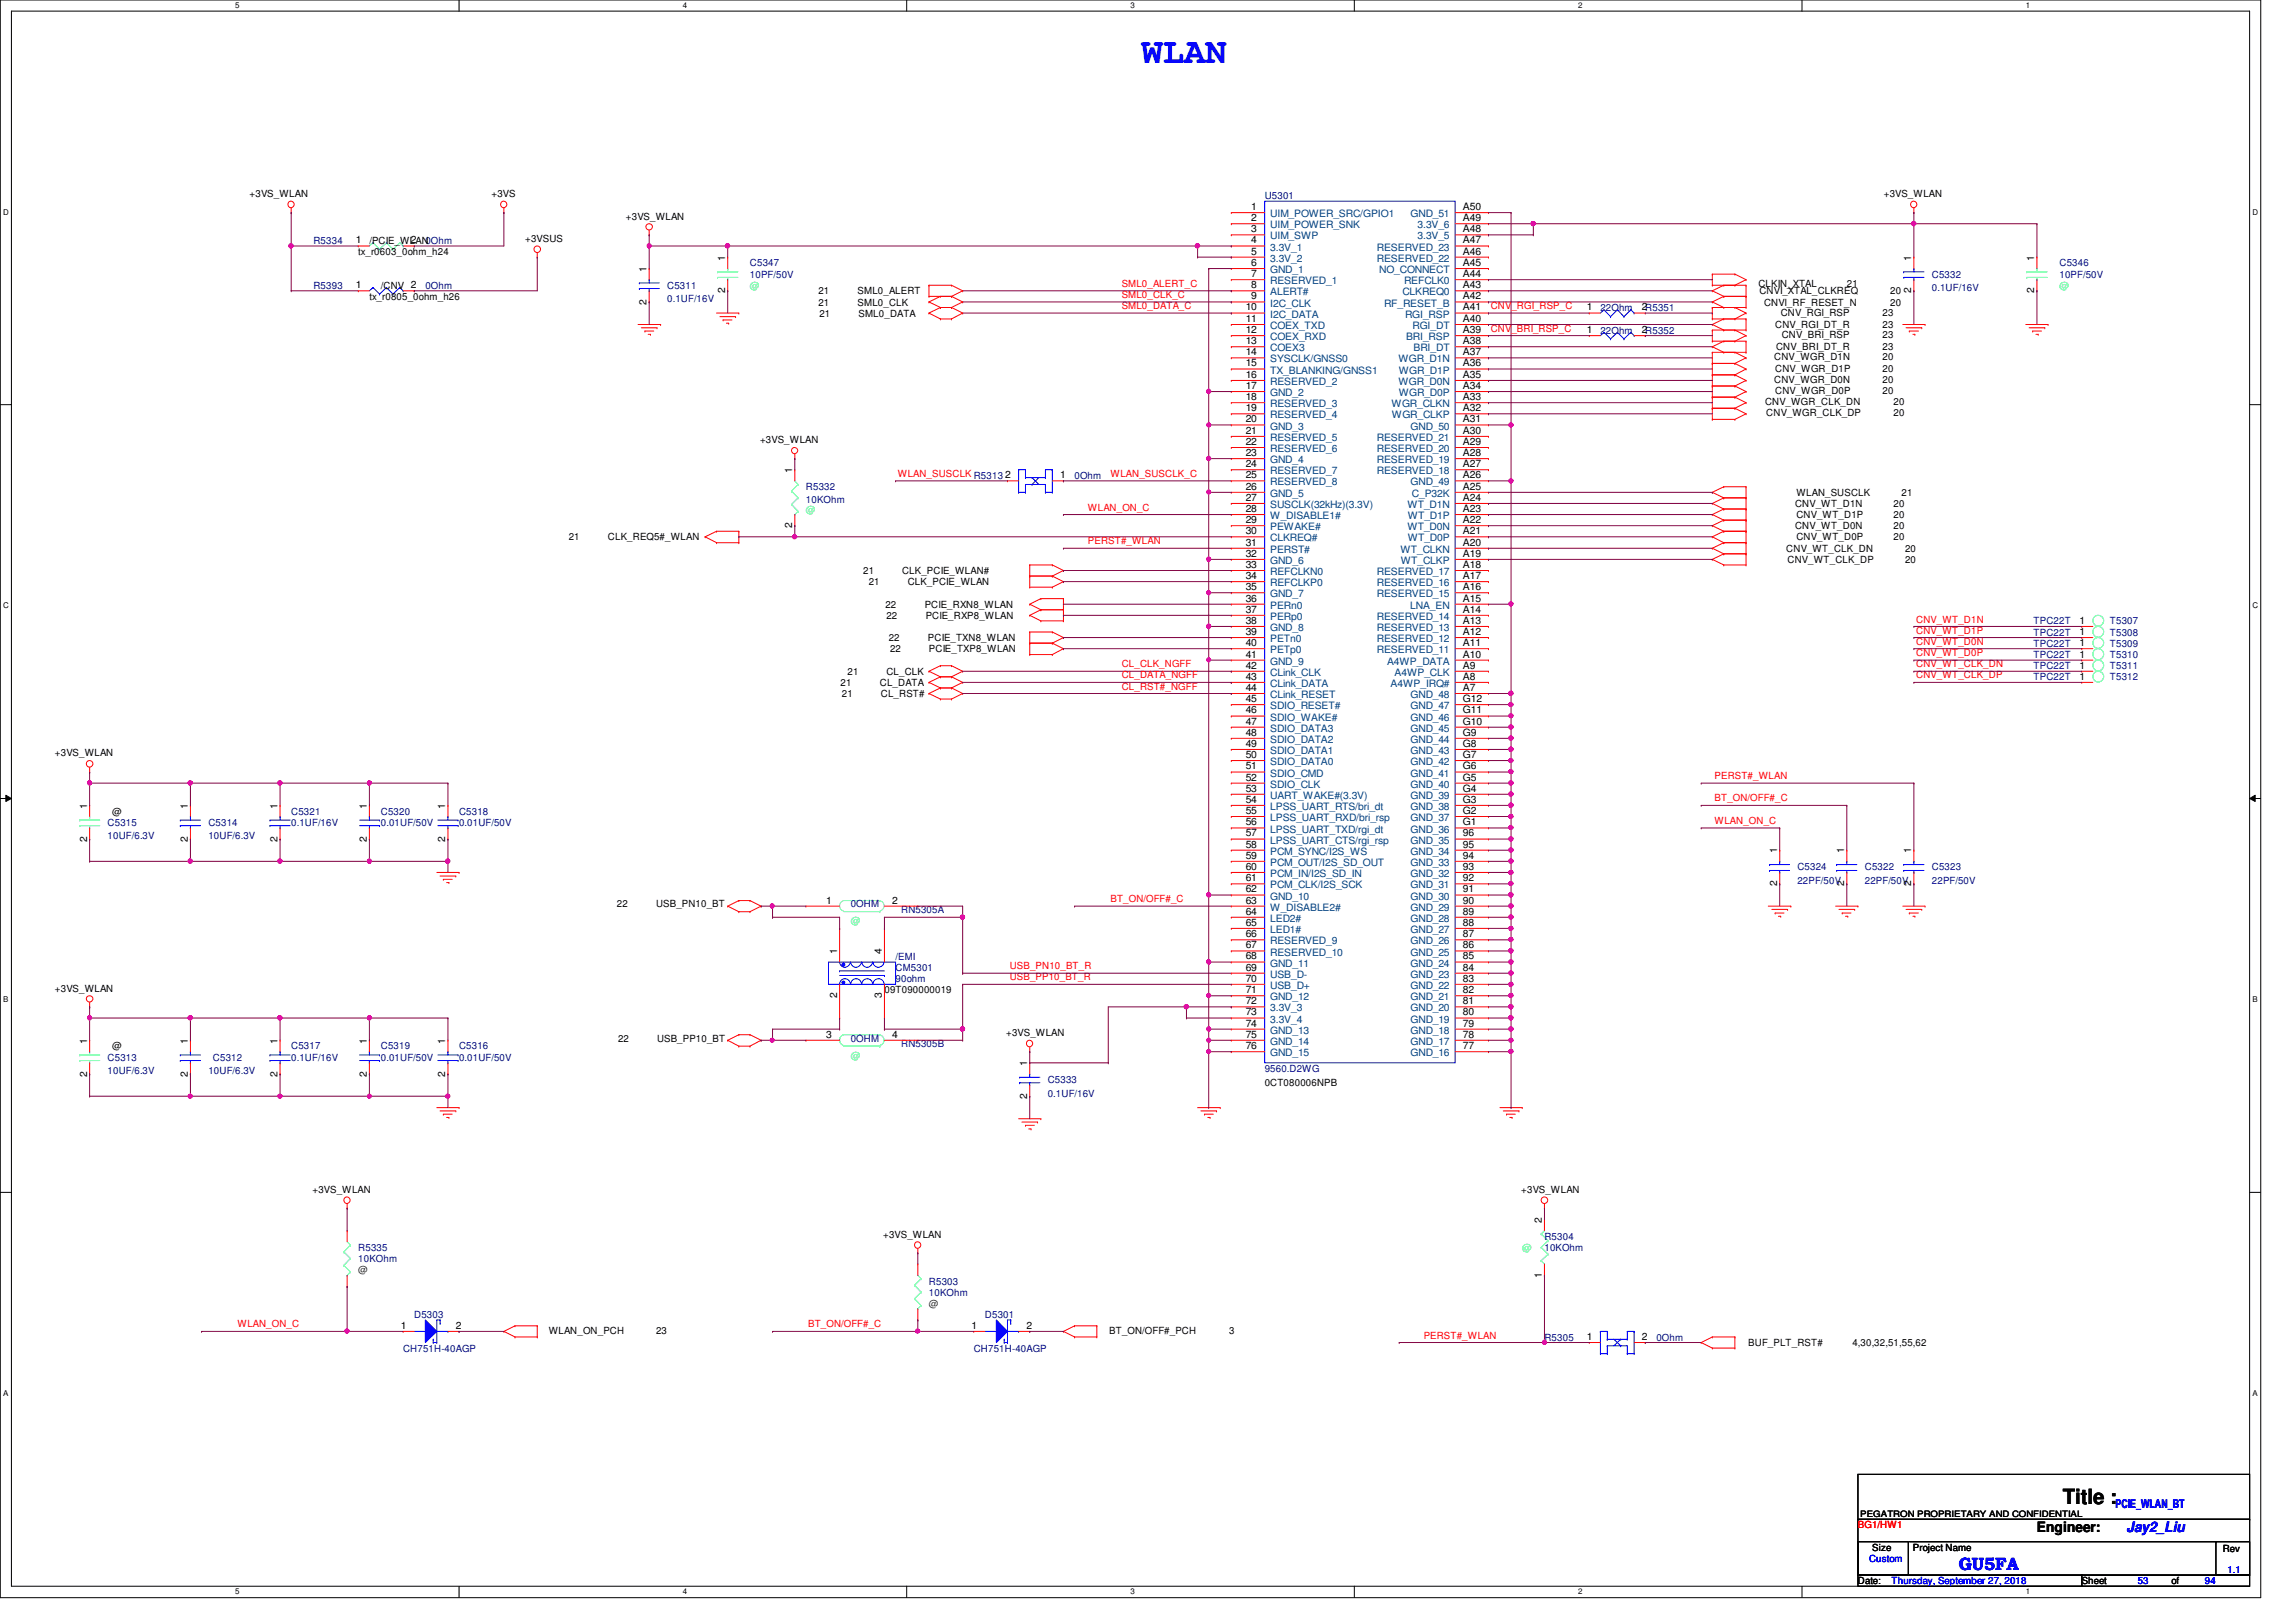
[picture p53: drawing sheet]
<svg xmlns="http://www.w3.org/2000/svg" width="297mm" height="210mm" viewBox="0 0 297 210" stroke-linecap="round" stroke-linejoin="round" font-family="sans-serif">
<defs><g id="words">
<text font-size="4.6" fill="#00f" x="147.7" y="8.2">WLAN</text>
<text font-size="2.7" x="266.9" y="194.6">Title :</text>
<text font-size="2.3" fill="#00f" x="253.4" y="203.1">GU5FA</text>
<text font-size="1.9" x="263.5" y="198.3">Engineer:</text>
<text font-size="1.9" fill="#00f" x="275.1" y="198.3">Jay2_Liu</text>
<text font-size="1.6" fill="#00f" x="273.7" y="195.2">PCIE_WLAN_BT</text>
<g font-size="1.3">
<text x="32.3" y="25.5">+3VS_WLAN</text>
<text x="63.6" y="25.5">+3VS</text>
<text x="81" y="28.4">+3VS_WLAN</text>
<text x="161.9" y="27.2">1</text>
<text x="161.9" y="28.6">2</text>
<text x="189.3" y="27.2">A50</text>
<text x="189.3" y="28.6">A49</text>
<text x="243.7" y="25.5">+3VS_WLAN</text>
<text x="46.1" y="31.5">1</text>
<text x="46.4" y="33">tx_r0603_0ohm_h24</text>
<text x="47.8" y="31.6">/PCIE_WLAN0Ohm</text>
<text x="53.2" y="31.5">2</text>
<text x="67.9" y="31.3">+3VSUS</text>
<text x="83.6" y="35.2" transform="rotate(-90 83.6 35.2)">1</text>
<text x="93.8" y="33.7" transform="rotate(-90 93.8 33.7)">1</text>
<text x="161.9" y="30.1">3</text>
<text x="161.9" y="31.5">4</text>
<text x="161.9" y="32.9">5</text>
<text x="161.9" y="34.4">6</text>
<text x="161.9" y="35.9">7</text>
<text x="189.3" y="30.1">A48</text>
<text x="189.3" y="31.5">A47</text>
<text x="189.3" y="32.9">A46</text>
<text x="189.3" y="34.4">A45</text>
<text x="189.3" y="35.9">A44</text>
<text x="247.3" y="33.7" transform="rotate(-90 247.3 33.7)">1</text>
<text x="263.2" y="33.7" transform="rotate(-90 263.2 33.7)">1</text>
<text x="46.1" y="37.3">1</text>
<text x="47.8" y="38.8">tx_r0805_0ohm_h26</text>
<text x="49.3" y="37.4">/CNV 2</text>
<text x="83.6" y="39.4" transform="rotate(-90 83.6 39.4)">2</text>
<text x="93.8" y="38" transform="rotate(-90 93.8 38)">2</text>
<text x="105.9" y="38.1">21</text>
<text x="105.9" y="39.5">21</text>
<text x="106" y="41">21</text>
<text x="111" y="38.1">SML0_ALERT</text>
<text x="111" y="39.5">SML0_CLK</text>
<text x="111.1" y="41">SML0_DATA</text>
<text x="161.2" y="40.2">10</text>
<text x="161.2" y="41.7">11</text>
<text x="161.9" y="37.3">8</text>
<text x="161.9" y="38.7">9</text>
<text x="189.3" y="37.3">A43</text>
<text x="189.3" y="38.7">A42</text>
<text x="189.3" y="40.2">A41</text>
<text x="189.3" y="41.7">A40</text>
<text x="205.3" y="40.2">1</text>
<text x="212.4" y="40.2">2R5351</text>
<text x="227.5" y="37.1">CLKIN_XTAL</text>
<text x="227.6" y="38.1">CNVI_XTAL_CLKREQ</text>
<text x="228.2" y="39.5">CNVI_RF_RESET_N</text>
<text x="230.4" y="40.9">CNV_RGI_RSP</text>
<text x="238.9" y="37.1">21</text>
<text x="243.5" y="40.9">23</text>
<text x="244.6" y="39.5">20</text>
<text x="244.6" y="38.1">20</text>
<text x="247.3" y="38" transform="rotate(-90 247.3 38)">2</text>
<text x="263.2" y="38" transform="rotate(-90 263.2 38)">2</text>
<text x="161.2" y="43.1">12</text>
<text x="161.2" y="44.5">13</text>
<text x="161.2" y="46">14</text>
<text x="161.2" y="47.4">15</text>
<text x="189.3" y="43.1">A39</text>
<text x="189.3" y="44.5">A38</text>
<text x="189.3" y="46">A37</text>
<text x="189.3" y="47.4">A36</text>
<text x="205.3" y="43.1">1</text>
<text x="212.4" y="43.1">2R5352</text>
<text x="229.5" y="46.7">CNV_WGR_D1N</text>
<text x="229.7" y="42.5">CNV_RGI_DT_R</text>
<text x="229.8" y="45.3">CNV_BRI_DT_R</text>
<text x="230.5" y="43.7">CNV_BRI_RSP</text>
<text x="243.5" y="43.7">23</text>
<text x="243.5" y="46.7">20</text>
<text x="243.5" y="45.3">23</text>
<text x="243.5" y="42.5">23</text>
<text x="161.2" y="48.9">16</text>
<text x="161.2" y="50.3">17</text>
<text x="161.2" y="51.8">18</text>
<text x="161.2" y="53.2">19</text>
<text x="189.3" y="48.9">A35</text>
<text x="189.3" y="50.3">A34</text>
<text x="189.3" y="51.8">A33</text>
<text x="189.3" y="53.2">A32</text>
<text x="228.3" y="52.4">CNV_WGR_CLK_DN</text>
<text x="228.5" y="53.9">CNV_WGR_CLK_DP</text>
<text x="229.5" y="49.5">CNV_WGR_D0N</text>
<text x="229.7" y="51">CNV_WGR_D0P</text>
<text x="229.7" y="48.1">CNV_WGR_D1P</text>
<text x="243.5" y="49.5">20</text>
<text x="243.5" y="51">20</text>
<text x="243.5" y="48.1">20</text>
<text x="245" y="52.4">20</text>
<text x="245" y="53.9">20</text>
<text x="98.3" y="57.4">+3VS_WLAN</text>
<text x="161.2" y="54.7">20</text>
<text x="161.2" y="56.1">21</text>
<text x="161.2" y="57.6">22</text>
<text x="161.2" y="59">23</text>
<text x="189.3" y="54.7">A31</text>
<text x="189.3" y="56.1">A30</text>
<text x="189.3" y="57.6">A29</text>
<text x="189.3" y="59">A28</text>
<text x="102.5" y="61.2" transform="rotate(-90 102.5 61.2)">1</text>
<text x="130" y="61.9">2</text>
<text x="137.2" y="61.9">1</text>
<text x="161.2" y="60.5">24</text>
<text x="161.2" y="61.9">25</text>
<text x="161.2" y="63.4">26</text>
<text x="161.2" y="64.8">27</text>
<text x="189.3" y="60.5">A27</text>
<text x="189.3" y="61.9">A26</text>
<text x="189.3" y="63.4">A25</text>
<text x="189.3" y="64.8">A24</text>
<text x="232.2" y="65.6">CNV_WT_D1N</text>
<text x="232.4" y="64.2">WLAN_SUSCLK</text>
<text x="245" y="65.6">20</text>
<text x="246" y="64.2">21</text>
<text x="73.6" y="69.9">21</text>
<text x="78.7" y="69.9">CLK_REQ5#_WLAN</text>
<text x="102.5" y="68.4" transform="rotate(-90 102.5 68.4)">2</text>
<text x="161.2" y="66.3">28</text>
<text x="161.2" y="67.7">29</text>
<text x="161.2" y="69.1">30</text>
<text x="161.2" y="70.6">31</text>
<text x="189.3" y="66.3">A23</text>
<text x="189.3" y="67.7">A22</text>
<text x="189.3" y="69.1">A21</text>
<text x="189.3" y="70.6">A20</text>
<text x="231.1" y="71.4">CNV_WT_CLK_DN</text>
<text x="232.2" y="68.5">CNV_WT_D0N</text>
<text x="232.4" y="69.9">CNV_WT_D0P</text>
<text x="232.4" y="67.1">CNV_WT_D1P</text>
<text x="245" y="68.5">20</text>
<text x="245" y="69.9">20</text>
<text x="245" y="67.1">20</text>
<text x="246.5" y="71.4">20</text>
<text x="111.7" y="74.3">21</text>
<text x="112.4" y="75.7">21</text>
<text x="116.7" y="74.3">CLK_PCIE_WLAN#</text>
<text x="117.4" y="75.7">CLK_PCIE_WLAN</text>
<text x="161.2" y="72.1">32</text>
<text x="161.2" y="73.5">33</text>
<text x="161.2" y="74.9">34</text>
<text x="161.2" y="76.4">35</text>
<text x="161.2" y="77.9">36</text>
<text x="189.3" y="72.1">A19</text>
<text x="189.3" y="73.5">A18</text>
<text x="189.3" y="74.9">A17</text>
<text x="189.3" y="76.4">A16</text>
<text x="189.3" y="77.9">A15</text>
<text x="231.3" y="72.9">CNV_WT_CLK_DP</text>
<text x="246.5" y="72.9">20</text>
<text x="114.6" y="78.7">22</text>
<text x="114.7" y="80.1">22</text>
<text x="115" y="83">22</text>
<text x="119.6" y="78.7">PCIE_RXN8_WLAN</text>
<text x="119.8" y="80.1">PCIE_RXP8_WLAN</text>
<text x="120.1" y="83">PCIE_TXN8_WLAN</text>
<text x="161.2" y="79.3">37</text>
<text x="161.2" y="80.7">38</text>
<text x="161.2" y="82.2">39</text>
<text x="161.2" y="83.6">40</text>
<text x="189.3" y="79.3">A14</text>
<text x="189.3" y="80.7">A13</text>
<text x="189.3" y="82.2">A12</text>
<text x="189.3" y="83.6">A11</text>
<text x="269" y="82.2">1</text>
<text x="269" y="80.7">1</text>
<text x="269" y="83.6">1</text>
<text x="108.8" y="88.8">21</text>
<text x="109.6" y="87.3">21</text>
<text x="113.8" y="88.8">CL_DATA</text>
<text x="114.7" y="87.3">CL_CLK</text>
<text x="115.1" y="84.4">22</text>
<text x="120.2" y="84.4">PCIE_TXP8_WLAN</text>
<text x="161.2" y="85.1">41</text>
<text x="161.2" y="86.5">42</text>
<text x="161.2" y="88">43</text>
<text x="161.2" y="89.4">44</text>
<text x="189.3" y="85.1">A10</text>
<text x="189.3" y="86.5">A9</text>
<text x="189.3" y="88">A8</text>
<text x="189.3" y="89.4">A7</text>
<text x="269" y="85.1">1</text>
<text x="269" y="86.5">1</text>
<text x="269" y="88">1</text>
<text x="108.9" y="90.2">21</text>
<text x="114" y="90.2">CL_RST#</text>
<text x="161.2" y="90.8">45</text>
<text x="161.2" y="92.3">46</text>
<text x="161.2" y="93.8">47</text>
<text x="161.2" y="95.2">48</text>
<text x="189.3" y="90.8">G12</text>
<text x="189.3" y="92.3">G11</text>
<text x="189.3" y="93.8">G10</text>
<text x="189.3" y="95.2">G9</text>
<text x="7.1" y="97.9">+3VS_WLAN</text>
<text x="161.2" y="96.6">49</text>
<text x="161.2" y="98.1">50</text>
<text x="161.2" y="99.6">51</text>
<text x="161.2" y="101">52</text>
<text x="189.3" y="96.6">G8</text>
<text x="189.3" y="98.1">G7</text>
<text x="189.3" y="99.6">G6</text>
<text x="189.3" y="101">G5</text>
<text x="11.3" y="104.6" transform="rotate(-90 11.3 104.6)">1</text>
<text x="14.5" y="105.4">@</text>
<text x="24.3" y="104.6" transform="rotate(-90 24.3 104.6)">1</text>
<text x="35.9" y="104.6" transform="rotate(-90 35.9 104.6)">1</text>
<text x="47.5" y="104.6" transform="rotate(-90 47.5 104.6)">1</text>
<text x="57.6" y="104.6" transform="rotate(-90 57.6 104.6)">1</text>
<text x="161.2" y="102.4">53</text>
<text x="161.2" y="103.9">54</text>
<text x="161.2" y="105.3">55</text>
<text x="161.2" y="106.8">56</text>
<text x="189.3" y="102.4">G4</text>
<text x="189.3" y="103.9">G3</text>
<text x="189.3" y="105.3">G2</text>
<text x="189.3" y="106.8">G1</text>
<text x="11.3" y="108.9" transform="rotate(-90 11.3 108.9)">2</text>
<text x="24.3" y="108.9" transform="rotate(-90 24.3 108.9)">2</text>
<text x="35.9" y="108.9" transform="rotate(-90 35.9 108.9)">2</text>
<text x="47.5" y="108.9" transform="rotate(-90 47.5 108.9)">2</text>
<text x="57.6" y="108.9" transform="rotate(-90 57.6 108.9)">2</text>
<text x="161.2" y="108.2">57</text>
<text x="161.2" y="109.7">58</text>
<text x="161.2" y="111.1">59</text>
<text x="161.2" y="112.6">60</text>
<text x="189.3" y="109.7">95</text>
<text x="189.3" y="111.1">94</text>
<text x="189.3" y="112.6">93</text>
<text x="189.3" y="108.2">96</text>
<text x="229.9" y="110.4" transform="rotate(-90 229.9 110.4)">1</text>
<text x="238.6" y="110.4" transform="rotate(-90 238.6 110.4)">1</text>
<text x="247.3" y="110.4" transform="rotate(-90 247.3 110.4)">1</text>
<text x="79.8" y="117.4">22</text>
<text x="84.9" y="117.4">USB_PN10_BT</text>
<text x="106.9" y="116.9">1</text>
<text x="115.4" y="116.9">2</text>
<text x="161.2" y="114">61</text>
<text x="161.2" y="115.5">62</text>
<text x="161.2" y="116.9">63</text>
<text x="161.2" y="118.4">64</text>
<text x="161.2" y="119.8">65</text>
<text x="189.3" y="114">92</text>
<text x="189.3" y="115.5">91</text>
<text x="189.3" y="116.9">90</text>
<text x="189.3" y="118.4">89</text>
<text x="189.3" y="119.8">88</text>
<text x="229.9" y="114.7" transform="rotate(-90 229.9 114.7)">2</text>
<text x="238.6" y="114.7" transform="rotate(-90 238.6 114.7)">2</text>
<text x="247.3" y="114.7" transform="rotate(-90 247.3 114.7)">2</text>
<text x="108.3" y="123.5" transform="rotate(-90 108.3 123.5)">1</text>
<text x="114.1" y="123.5" transform="rotate(-90 114.1 123.5)">4</text>
<text x="161.2" y="121.3">66</text>
<text x="161.2" y="122.7">67</text>
<text x="161.2" y="124.2">68</text>
<text x="161.2" y="125.6">69</text>
<text x="189.3" y="121.3">87</text>
<text x="189.3" y="122.7">86</text>
<text x="189.3" y="124.2">85</text>
<text x="189.3" y="125.6">84</text>
<text x="7.1" y="128.3">+3VS_WLAN</text>
<text x="108.3" y="129.2" transform="rotate(-90 108.3 129.2)">2</text>
<text x="114.1" y="129.2" transform="rotate(-90 114.1 129.2)">3</text>
<text x="114.4" y="128.6">09T090000019</text>
<text x="161.2" y="127">70</text>
<text x="161.2" y="128.5">71</text>
<text x="161.2" y="130">72</text>
<text x="161.2" y="131.4">73</text>
<text x="189.3" y="127">83</text>
<text x="189.3" y="128.5">82</text>
<text x="189.3" y="130">81</text>
<text x="189.3" y="131.4">80</text>
<text x="11.3" y="135.1" transform="rotate(-90 11.3 135.1)">1</text>
<text x="14.5" y="135.8">@</text>
<text x="24.3" y="135.1" transform="rotate(-90 24.3 135.1)">1</text>
<text x="35.9" y="135.1" transform="rotate(-90 35.9 135.1)">1</text>
<text x="47.5" y="135.1" transform="rotate(-90 47.5 135.1)">1</text>
<text x="57.6" y="135.1" transform="rotate(-90 57.6 135.1)">1</text>
<text x="80" y="134.8">22</text>
<text x="85" y="134.8">USB_PP10_BT</text>
<text x="106.9" y="134.3">3</text>
<text x="115.4" y="134.3">4</text>
<text x="130.2" y="134.1">+3VS_WLAN</text>
<text x="132.9" y="138" transform="rotate(-90 132.9 138)">1</text>
<text x="161.2" y="132.8">74</text>
<text x="161.2" y="134.3">75</text>
<text x="161.2" y="135.8">76</text>
<text x="189.3" y="132.8">79</text>
<text x="189.3" y="134.3">78</text>
<text x="189.3" y="135.8">77</text>
<text x="11.3" y="139.3" transform="rotate(-90 11.3 139.3)">2</text>
<text x="24.3" y="139.3" transform="rotate(-90 24.3 139.3)">2</text>
<text x="35.9" y="139.3" transform="rotate(-90 35.9 139.3)">2</text>
<text x="47.5" y="139.3" transform="rotate(-90 47.5 139.3)">2</text>
<text x="57.6" y="139.3" transform="rotate(-90 57.6 139.3)">2</text>
<text x="132.9" y="142.2" transform="rotate(-90 132.9 142.2)">2</text>
<text x="163.6" y="140.6">0CT080006NPB</text>
<text x="40.4" y="154.3">+3VS_WLAN</text>
<text x="196.8" y="154.3">+3VS_WLAN</text>
<text x="114.3" y="160.1">+3VS_WLAN</text>
<text x="199.5" y="158.2" transform="rotate(-90 199.5 158.2)">2</text>
<text x="199.5" y="165.4" transform="rotate(-90 199.5 165.4)">1</text>
<text x="51.9" y="172">1</text>
<text x="59" y="172">2</text>
<text x="71" y="172.6">WLAN_ON_PCH</text>
<text x="84.9" y="172.6">23</text>
<text x="125.7" y="172">1</text>
<text x="132.8" y="172">2</text>
<text x="143.5" y="172.6">BT_ON/OFF#_PCH</text>
<text x="159" y="172.6">3</text>
<text x="205.3" y="173.4">1</text>
<text x="212.4" y="173.4">2</text>
<text x="226.2" y="174.2">BUF_PLT_RST#</text>
<text x="239.6" y="174.2">4,30,32,51,55,62</text>
<text x="242.2" y="200.7">Size</text>
<text x="247.5" y="200.7">Project Name</text>
<text x="287.6" y="200.8">Rev</text>
<text x="240.4" y="205">Date:</text>
<text x="269.3" y="205">Sheet</text>
<text x="280.9" y="205">of</text>
</g>
<g font-size="1.3" fill="#000080">
<text x="163.6" y="25.8">U5301</text>
<text x="40.6" y="31.6">R5334</text>
<text x="97" y="34.5">C5347</text>
<text x="97" y="35.9">10PF/50V</text>
<text x="249.9" y="35.9">C5332</text>
<text x="266.4" y="34.5">C5346</text>
<text x="266.4" y="35.9">10PF/50V</text>
<text x="40.6" y="37.4">R5393</text>
<text x="55" y="37.4">0Ohm</text>
<text x="86.3" y="37.4">C5311</text>
<text x="86.3" y="39.1">0.1UF/16V</text>
<text x="207" y="40.3">22Ohm</text>
<text x="249.9" y="37.7">0.1UF/16V</text>
<text x="207" y="43.2">22Ohm</text>
<text x="104.3" y="63.4">R5332</text>
<text x="104.3" y="65.2">10KOhm</text>
<text x="139" y="62">0Ohm</text>
<text x="263.1" y="82.3">TPC22T</text>
<text x="263.1" y="80.8">TPC22T</text>
<text x="263.1" y="83.7">TPC22T</text>
<text x="273" y="82.3">T5308</text>
<text x="273" y="80.8">T5307</text>
<text x="273" y="83.7">T5309</text>
<text x="263.1" y="85.1">TPC22T</text>
<text x="263.1" y="86.6">TPC22T</text>
<text x="263.1" y="88.1">TPC22T</text>
<text x="273" y="85.1">T5310</text>
<text x="273" y="86.6">T5311</text>
<text x="273" y="88.1">T5312</text>
<text x="13.9" y="106.8">C5315</text>
<text x="27" y="106.8">C5314</text>
<text x="37.7" y="105.4">C5321</text>
<text x="37.7" y="106.8">0.1UF/16V</text>
<text x="49.3" y="105.4">C5320</text>
<text x="49.3" y="106.8">0.01UF/50V</text>
<text x="59.4" y="105.4">C5318</text>
<text x="59.4" y="106.8">0.01UF/50V</text>
<text x="13.9" y="108.6">10UF/6.3V</text>
<text x="27" y="108.6">10UF/6.3V</text>
<text x="232.5" y="112.6">C5324</text>
<text x="241.3" y="112.6">C5322</text>
<text x="249.9" y="112.6">C5323</text>
<text x="110.1" y="117.4">0OHM</text>
<text x="116.6" y="118.2">RN5305A</text>
<text x="232.5" y="114.4">22PF/50V</text>
<text x="241.3" y="114.4">22PF/50V</text>
<text x="249.9" y="114.4">22PF/50V</text>
<text x="115.9" y="125.7">CM5301</text>
<text x="115.9" y="124.2">/EMI</text>
<text x="115.9" y="127.1">90ohm</text>
<text x="13.9" y="137.3">C5313</text>
<text x="27.6" y="137.3">C5312</text>
<text x="37.7" y="135.8">C5317</text>
<text x="37.7" y="137.3">0.1UF/16V</text>
<text x="49.3" y="135.8">C5319</text>
<text x="49.3" y="137.3">0.01UF/50V</text>
<text x="59.4" y="135.8">C5316</text>
<text x="59.4" y="137.3">0.01UF/50V</text>
<text x="110.1" y="134.8">0OHM</text>
<text x="116.6" y="135.6">RN5305B</text>
<text x="13.9" y="139">10UF/6.3V</text>
<text x="27" y="139">10UF/6.3V</text>
<text x="135.5" y="140.2">C5333</text>
<text x="135.5" y="141.9">0.1UF/16V</text>
<text x="163.6" y="138.7">9560.D2WG</text>
<text x="46.4" y="161.9">R5335</text>
<text x="199.8" y="160.4">R5304</text>
<text x="199.8" y="161.9">10KOhm</text>
<text x="46.4" y="163.3">10KOhm</text>
<text x="120.2" y="166.2">R5303</text>
<text x="120.2" y="167.7">10KOhm</text>
<text x="53.6" y="170.6">D5303</text>
<text x="127.4" y="170.6">D5301</text>
<text x="199.8" y="173.5">R5305</text>
<text x="214.3" y="173.5">0Ohm</text>
<text x="52.2" y="174.9">CH751H-40AGP</text>
<text x="126" y="174.9">CH751H-40AGP</text>
</g>
<g font-size="1.3" fill="#004080">
<text x="164.3" y="28.1">UIM_POWER_SRC/GPIO1</text>
<text x="164.3" y="29.5">UIM_POWER_SNK</text>
<text x="182.5" y="28.1">GND_51</text>
<text x="183.4" y="29.5">3.3V_6</text>
<text x="164.3" y="31">UIM_SWP</text>
<text x="164.3" y="32.4">3.3V_1</text>
<text x="164.3" y="33.9">3.3V_2</text>
<text x="164.3" y="35.3">GND_1</text>
<text x="178.1" y="32.4">RESERVED_23</text>
<text x="178.1" y="33.9">RESERVED_22</text>
<text x="178.4" y="35.3">NO_CONNECT</text>
<text x="183.4" y="31">3.3V_5</text>
<text x="164.3" y="36.8">RESERVED_1</text>
<text x="164.3" y="38.2">ALERT#</text>
<text x="164.3" y="39.7">I2C_CLK</text>
<text x="164.3" y="41.1">I2C_DATA</text>
<text x="179.1" y="39.7">RF_RESET_B</text>
<text x="181.4" y="38.2">CLKREQ0</text>
<text x="181.6" y="36.8">REFCLK0</text>
<text x="181.8" y="41.1">RGI_RSP</text>
<text x="164.3" y="42.6">COEX_TXD</text>
<text x="164.3" y="44">COEX_RXD</text>
<text x="164.3" y="45.5">COEX3</text>
<text x="164.3" y="46.9">SYSCLK/GNSS0</text>
<text x="180.9" y="46.9">WGR_D1N</text>
<text x="181.9" y="44">BRI_RSP</text>
<text x="182.7" y="42.6">RGI_DT</text>
<text x="182.9" y="45.5">BRI_DT</text>
<text x="164.3" y="48.3">TX_BLANKING/GNSS1</text>
<text x="164.3" y="49.8">RESERVED_2</text>
<text x="164.3" y="51.3">GND_2</text>
<text x="164.3" y="52.7">RESERVED_3</text>
<text x="180" y="52.7">WGR_CLKN</text>
<text x="180.9" y="49.8">WGR_D0N</text>
<text x="181" y="48.3">WGR_D1P</text>
<text x="181" y="51.3">WGR_D0P</text>
<text x="164.3" y="54.1">RESERVED_4</text>
<text x="164.3" y="55.6">GND_3</text>
<text x="164.3" y="57.1">RESERVED_5</text>
<text x="164.3" y="58.5">RESERVED_6</text>
<text x="164.3" y="59.9">GND_4</text>
<text x="178.1" y="57.1">RESERVED_21</text>
<text x="178.1" y="58.5">RESERVED_20</text>
<text x="178.1" y="59.9">RESERVED_19</text>
<text x="180.1" y="54.1">WGR_CLKP</text>
<text x="182.5" y="55.6">GND_50</text>
<text x="164.3" y="61.4">RESERVED_7</text>
<text x="164.3" y="62.8">RESERVED_8</text>
<text x="164.3" y="64.3">GND_5</text>
<text x="164.3" y="65.7">SUSCLK(32kHz)(3.3V)</text>
<text x="178.1" y="61.4">RESERVED_18</text>
<text x="182.1" y="65.7">WT_D1N</text>
<text x="182.5" y="62.8">GND_49</text>
<text x="182.7" y="64.3">C_P32K</text>
<text x="164.3" y="67.2">W_DISABLE1#</text>
<text x="164.3" y="68.6">PEWAKE#</text>
<text x="164.3" y="70.1">CLKREQ#</text>
<text x="164.3" y="71.5">PERST#</text>
<text x="181.2" y="71.5">WT_CLKN</text>
<text x="182.1" y="68.6">WT_D0N</text>
<text x="182.1" y="67.2">WT_D1P</text>
<text x="182.1" y="70.1">WT_D0P</text>
<text x="164.3" y="73">GND_6</text>
<text x="164.3" y="74.4">REFCLKN0</text>
<text x="164.3" y="75.9">REFCLKP0</text>
<text x="164.3" y="77.3">GND_7</text>
<text x="178.1" y="74.4">RESERVED_17</text>
<text x="178.1" y="75.9">RESERVED_16</text>
<text x="178.1" y="77.3">RESERVED_15</text>
<text x="181.2" y="73">WT_CLKP</text>
<text x="164.3" y="78.8">PERn0</text>
<text x="164.3" y="80.2">PERp0</text>
<text x="164.3" y="81.7">GND_8</text>
<text x="164.3" y="83.1">PETn0</text>
<text x="178.1" y="80.2">RESERVED_14</text>
<text x="178.1" y="81.7">RESERVED_13</text>
<text x="178.1" y="83.1">RESERVED_12</text>
<text x="182.5" y="78.8">LNA_EN</text>
<text x="164.3" y="84.5">PETp0</text>
<text x="164.3" y="86">GND_9</text>
<text x="164.3" y="87.5">CLink_CLK</text>
<text x="164.3" y="88.9">CLink_DATA</text>
<text x="178.1" y="84.5">RESERVED_11</text>
<text x="179.4" y="86">A4WP_DATA</text>
<text x="179.9" y="88.9">A4WP_IRQ#</text>
<text x="180.4" y="87.5">A4WP_CLK</text>
<text x="164.3" y="90.3">CLink_RESET</text>
<text x="164.3" y="91.8">SDIO_RESET#</text>
<text x="164.3" y="93.3">SDIO_WAKE#</text>
<text x="164.3" y="94.7">SDIO_DATA3</text>
<text x="182.5" y="91.8">GND_47</text>
<text x="182.5" y="93.3">GND_46</text>
<text x="182.5" y="94.7">GND_45</text>
<text x="182.5" y="90.3">GND_48</text>
<text x="164.3" y="96.1">SDIO_DATA2</text>
<text x="164.3" y="97.6">SDIO_DATA1</text>
<text x="164.3" y="99">SDIO_DATA0</text>
<text x="164.3" y="100.5">SDIO_CMD</text>
<text x="164.3" y="101.9">SDIO_CLK</text>
<text x="182.5" y="96.1">GND_44</text>
<text x="182.5" y="97.6">GND_43</text>
<text x="182.5" y="99">GND_42</text>
<text x="182.5" y="100.5">GND_41</text>
<text x="182.5" y="101.9">GND_40</text>
<text x="164.3" y="103.4">UART_WAKE#(3.3V)</text>
<text x="164.3" y="104.8">LPSS_UART_RTS/bri_dt</text>
<text x="164.3" y="106.3">LPSS_UART_RXD/bri_rsp</text>
<text x="164.3" y="107.7">LPSS_UART_TXD/rgi_dt</text>
<text x="182.5" y="103.4">GND_39</text>
<text x="182.5" y="104.8">GND_38</text>
<text x="182.5" y="106.3">GND_37</text>
<text x="182.5" y="107.7">GND_36</text>
<text x="164.3" y="109.2">LPSS_UART_CTS/rgi_rsp</text>
<text x="164.3" y="110.6">PCM_SYNC/I2S_WS</text>
<text x="164.3" y="112.1">PCM_OUT/I2S_SD_OUT</text>
<text x="164.3" y="113.5">PCM_IN/I2S_SD_IN</text>
<text x="182.5" y="110.6">GND_34</text>
<text x="182.5" y="112.1">GND_33</text>
<text x="182.5" y="113.5">GND_32</text>
<text x="182.5" y="109.2">GND_35</text>
<text x="164.3" y="115">PCM_CLK/I2S_SCK</text>
<text x="164.3" y="116.4">GND_10</text>
<text x="164.3" y="117.9">W_DISABLE2#</text>
<text x="164.3" y="119.3">LED2#</text>
<text x="182.5" y="115">GND_31</text>
<text x="182.5" y="116.4">GND_30</text>
<text x="182.5" y="117.9">GND_29</text>
<text x="182.5" y="119.3">GND_28</text>
<text x="164.3" y="120.7">LED1#</text>
<text x="164.3" y="122.2">RESERVED_9</text>
<text x="164.3" y="123.7">RESERVED_10</text>
<text x="164.3" y="125.1">GND_11</text>
<text x="182.5" y="120.7">GND_27</text>
<text x="182.5" y="122.2">GND_26</text>
<text x="182.5" y="123.7">GND_25</text>
<text x="182.5" y="125.1">GND_24</text>
<text x="164.3" y="126.5">USB_D-</text>
<text x="164.3" y="128">USB_D+</text>
<text x="164.3" y="129.5">GND_12</text>
<text x="164.3" y="130.9">3.3V_3</text>
<text x="182.5" y="126.5">GND_23</text>
<text x="182.5" y="128">GND_22</text>
<text x="182.5" y="129.5">GND_21</text>
<text x="182.5" y="130.9">GND_20</text>
<text x="164.3" y="132.3">3.3V_4</text>
<text x="164.3" y="133.8">GND_13</text>
<text x="164.3" y="135.2">GND_14</text>
<text x="164.3" y="136.7">GND_15</text>
<text x="182.5" y="132.3">GND_19</text>
<text x="182.5" y="133.8">GND_18</text>
<text x="182.5" y="135.2">GND_17</text>
<text x="182.5" y="136.7">GND_16</text>
</g>
<g font-size="1.3" fill="#0f0">
<text x="97" y="37.4">@</text>
<text x="266.4" y="37.4">@</text>
<text x="104.3" y="66.3">@</text>
<text x="110.1" y="119.6">@</text>
<text x="110.1" y="137">@</text>
<text x="196.9" y="161.9">@</text>
</g>
<g font-size="1.3" fill="#f00">
<text x="145.1" y="40">SML0_DATA_C</text>
<text x="145.1" y="38.6">SML0_CLK_C</text>
<text x="145.1" y="37.1">SML0_ALERT_C</text>
<text x="192.9" y="40">CNV_RGI_RSP_C</text>
<text x="192.9" y="42.9">CNV_BRI_RSP_C</text>
<text x="116.2" y="61.7">WLAN_SUSCLK R5313</text>
<text x="143.7" y="61.7">WLAN_SUSCLK_C</text>
<text x="140.8" y="70.4">PERST#_WLAN</text>
<text x="140.8" y="66.1">WLAN_ON_C</text>
<text x="247.9" y="83.4">CNV_WT_D0N</text>
<text x="247.9" y="82">CNV_WT_D1P</text>
<text x="247.9" y="80.6">CNV_WT_D1N</text>
<text x="145.1" y="89.2">CL_RST#_NGFF</text>
<text x="145.1" y="86.4">CL_CLK_NGFF</text>
<text x="145.1" y="87.8">CL_DATA_NGFF</text>
<text x="247.9" y="87.8">CNV_WT_CLK_DP</text>
<text x="247.9" y="86.4">CNV_WT_CLK_DN</text>
<text x="247.9" y="84.9">CNV_WT_D0P</text>
<text x="221.8" y="100.8">PERST#_WLAN</text>
<text x="221.8" y="103.7">BT_ON/OFF#_C</text>
<text x="221.8" y="106.6">WLAN_ON_C</text>
<text x="143.7" y="116.8">BT_ON/OFF#_C</text>
<text x="130.6" y="125.4">USB_PN10_BT_R</text>
<text x="130.6" y="126.9">USB_PP10_BT_R</text>
<text x="30.7" y="171.8">WLAN_ON_C</text>
<text x="104.6" y="171.8">BT_ON/OFF#_C</text>
<text x="184.2" y="173.2">PERST#_WLAN</text>
<text x="240.4" y="197.8">BG1/HW1</text>
</g>
<g font-size="1.3" fill="#008000">
<text x="46.4" y="164.8">@</text>
<text x="120.2" y="169.1">@</text>
</g>
<g font-size="1.3" fill="#00f">
<text x="241.8" y="202.1">Custom</text>
<text x="288.2" y="203.6">1.1</text>
<text x="244.7" y="205">Thursday, September 27, 2018</text>
<text x="276.6" y="205">53</text>
<text x="285.2" y="205">94</text>
</g>
<text font-size="1.1" x="240.7" y="196.3">PEGATRON PROPRIETARY AND CONFIDENTIAL</text>
<g font-size="1">
<text x="30.4" y="1.1">5</text>
<text x="88.3" y="1.1">4</text>
<text x="146.3" y="1.1">3</text>
<text x="204.2" y="1.1">2</text>
<text x="262.1" y="1.1">1</text>
<text x=".4" y="27.8">D</text>
<text x="291.4" y="27.8">D</text>
<text x=".4" y="78.7">C</text>
<text x="291.4" y="78.7">C</text>
<text x=".4" y="129.7">B</text>
<text x="291.4" y="129.7">B</text>
<text x=".4" y="180.6">A</text>
<text x="291.4" y="180.6">A</text>
<text x="30.4" y="206.3">5</text>
<text x="88.3" y="206.3">4</text>
<text x="146.3" y="206.3">3</text>
<text x="204.2" y="206.3">2</text>
<text x="262.1" y="206.3">1</text>
</g>
</g></defs>
<path d="M0 0h292.5v206.8h-292.5zM1.5 1.4h289.5v203.9h-289.5z" fill="none" stroke="#000" stroke-width=".13"/>
<g fill="#fff">
<path d="M30.4 .2h.6v1.1h-.6z"/>
<path d="M30.4 205.4h.6v1.2h-.6z"/>
</g>
<path d="M59.4 0v1.4M59.4 205.3v1.4" fill="none" stroke="#000" stroke-width=".13"/>
<g fill="#fff">
<path d="M88.3 .2h.6v1.1h-.6z"/>
<path d="M88.3 205.4h.6v1.2h-.6z"/>
</g>
<path d="M117.3 0v1.4M117.3 205.3v1.4" fill="none" stroke="#000" stroke-width=".13"/>
<g fill="#fff">
<path d="M146.3 .2h.5v1.1h-.5z"/>
<path d="M146.3 205.4h.5v1.2h-.5z"/>
</g>
<path d="M175.2 0v1.4M175.2 205.3v1.4" fill="none" stroke="#000" stroke-width=".13"/>
<g fill="#fff">
<path d="M204.2 .2h.5v1.1h-.5z"/>
<path d="M204.2 205.4h.5v1.2h-.5z"/>
</g>
<path d="M233.1 0v1.4M233.1 205.3v1.4" fill="none" stroke="#000" stroke-width=".13"/>
<g fill="#fff">
<path d="M262.1 .2h.5v1.1h-.5z"/>
<path d="M262.1 205.4h.5v1.2h-.5z"/>
<path d="M.4 26.9h.7v1.1h-.7z"/>
<path d="M291.4 26.9h.7v1.1h-.7z"/>
<path d="M.4 77.8h.7v1.2h-.7z"/>
<path d="M291.4 77.8h.7v1.2h-.7z"/>
</g>
<path d="M0 52.4h1.5M291 52.4h1.5" fill="none" stroke="#000" stroke-width=".13"/>
<g fill="#fff">
<path d="M.4 128.8h.7v1.1h-.7z"/>
<path d="M291.4 128.8h.7v1.1h-.7z"/>
</g>
<path d="M0 103.3h1.5M.8 102.9l.7 .4-.7 .4zM291 103.3l.8-.4v.8zM291 103.3h1.5" fill="none" stroke="#000" stroke-width=".13"/>
<path d="M.8 102.9l.7 .4-.7 .4zM291 103.3l.8-.4v.8z" fill="#000"/>
<g fill="#fff">
<path d="M.4 179.7h.7v1.2h-.7z"/>
<path d="M291.4 179.7h.7v1.2h-.7z"/>
</g>
<path d="M0 154.3h1.5M291 154.3h1.5M240.4 190.8h50.6v13h-50.6zM240.4 199.5h6.5v4.3h-6.5zM240.4 196.6h50.6M247 199.5h39.7M286.7 199.5h4.3v4.3h-4.3zM286.7 199.5h.1M291 196.6h.1M240.4 203.8h28.9v1.5h-28.9zM269.3 203.8h21.7v1.5h-21.7z" fill="none" stroke="#000" stroke-width=".13"/>
<g fill="none" stroke="#f00" stroke-width=".13">
<path d="M37.7 27.5h.1M37.7 26.9v.6M65.2 27.5h.1M65.2 26.9v.6M69.5 33.3h.1M69.5 32.7v.6M84 30.4h.1M84 29.8v.6M120.2 38.4h.1M120.2 36.9h.1M120.2 39.1h.1M120.2 36.9h2.9"/>
<path d="M120.2 38.4h2.9M120.2 36.9v1.5M120.2 39.1l1.5 .7M121.7 39.8h.1M121.7 38.4h.1M121.7 39.8h1.4M121.7 39.8l-1.5 .7M121.7 38.4l-1.5 .7M123.1 36.9h.1M123.1 38.4h.1M123.1 39.8h.1M123.1 36.9l1.4 .7"/>
<path d="M123.1 39.8l1.4 .7M123.1 38.4l1.4 .7M124.5 37.6h.1M124.5 39.1h.1M124.5 37.6l-1.4 .8M124.5 39.1l-1.4 .7M221.5 39.1h.1M221.5 37.6h.1M221.5 35.5h.1M221.5 36.9h.1M221.5 39.8h.1M221.5 36.9h4.4"/>
<path d="M221.5 39.8h4.4M221.5 39.1l1.5 .7M221.5 37.6l1.5 .8M221.5 35.5h2.9M221.5 35.5v1.4M221.5 39.8v1.5M223 38.4h.1M223 39.8h.1M223 36.9h.1M223 38.4h2.9M223 38.4l-1.5 .7M223 36.9l-1.5 .7"/>
<path d="M224.4 35.5h.1M224.4 36.9h.1M224.4 39.8h.1M224.4 35.5l1.5 .7M224.4 39.8l1.5 .7M225.9 39.8h.1M225.9 38.4h.1M225.9 36.9h.1M225.9 36.2h.1M225.9 36.9v2.9M225.9 36.2l-1.5 .7M247.6 27.5h.1"/>
<path d="M247.6 26.9v.6M82.5 42h3M83 42.4h2M83.4 42.8h.1M83.4 42.8h1.2M83.9 43.3h.3M84.2 43.3h.1M85 42.4h.1M85.5 42h.1M92.7 40.5h2.9M93.1 41h2.1M93.6 41.4h.1"/>
<path d="M93.6 41.4h1.1M94 41.8h.3M94.3 41.8h.1M95.2 41h.1M95.6 40.5h.1M102.8 59.4h.1M102.8 58.8v.6M120.2 40.5h.1M120.2 40.5l1.5 .8M121.7 41.3h.1M121.7 41.3h1.4M123.1 41.3h.1"/>
<path d="M124.5 40.5h.1M124.5 40.5l-1.4 .8M221.5 52.8h.1M221.5 51.4h.1M221.5 54.3h.1M221.5 50h.1M221.5 48.5h.1M221.5 47h.1M221.5 45.6h.1M221.5 44.9h.1M221.5 44.2h.1M221.5 42.7h.1"/>
<path d="M221.5 42h.1M221.5 41.3h.1M221.5 41.3h4.4M221.5 42.7v1.5M221.5 45.6v8.7M221.5 52.8h2.9M221.5 51.4h2.9M221.5 54.3h2.9M221.5 50h2.9M221.5 48.5h2.9M221.5 47h2.9M221.5 45.6h4.4"/>
<path d="M221.5 44.9l1.5 .7M221.5 44.2h4.4M221.5 42.7h4.4M221.5 42l1.5 .7M223 45.6h.1M223 44.2h.1M223 42.7h.1M223 41.3h.1M223 44.2l-1.5 .7M223 41.3l-1.5 .7M224.4 52.8h.1M224.4 51.4h.1"/>
<path d="M224.4 54.3h.1M224.4 50h.1M224.4 48.5h.1M224.4 47h.1M224.4 45.6h.1M224.4 44.2h.1M224.4 42.7h.1M224.4 41.3h.1M224.4 51.4l1.5 .7M224.4 52.8l1.5 .8M224.4 48.5l1.5 .7M224.4 50l1.5 .7"/>
<path d="M224.4 45.6l1.5 .7M224.4 47l1.5 .8M224.4 42.7l1.5 .7M225.9 52.1h.1M225.9 53.6h.1M225.9 49.2h.1M225.9 50.7h.1M225.9 46.3h.1M225.9 47.8h.1M225.9 44.2h.1M225.9 45.6h.1M225.9 43.4h.1"/>
<path d="M225.9 41.3h.1M225.9 42.7h.1M225.9 40.5h.1M225.9 41.3v1.4M225.9 44.2v1.4M225.9 52.1l-1.5 .7M225.9 53.6l-1.5 .7M225.9 49.2l-1.5 .8M225.9 50.7l-1.5 .7M225.9 46.3l-1.5 .7M225.9 47.8l-1.5 .7M225.9 43.4l-1.5 .8"/>
<path d="M225.9 40.5l-1.5 .8M246.2 42h2.8M246.6 42.4h2M247 42.8h.1M247 42.8h1.2M247.5 43.3h.2M247.7 43.3h.1M248.6 42.4h.1M249 42h.1M262.1 42h2.9M262.5 42.4h2M263 42.8h.1"/>
<path d="M263 42.8h1.1M263.4 43.3h.3M263.7 43.3h.1M264.5 42.4h.1M265 42h.1M91.2 69.5h.1M91.2 69.5l1.5 .7M92.7 68.7h.1M92.7 70.2h.1M92.7 68.7h2.9M92.7 68.7l-1.5 .8M92.7 70.2h2.9"/>
<path d="M95.6 70.2h.1M95.6 68.7h.1M95.6 68.7v1.5M133.2 73.1h.1M133.2 74.5h.1M133.2 78.2h.1M133.2 76h.1M133.2 79.6h.1M133.2 73.1v2.9M133.2 73.1h2.9M133.2 74.5h2.9M133.2 78.2l1.5 .7"/>
<path d="M133.2 76h2.9M133.2 79.6l1.5 .7M134.7 77.5h.1M134.7 78.9h.1M134.7 77.5l-1.5 .7M134.7 77.5h2.9M134.7 78.9h2.9M134.7 78.9l-1.5 .7M136.1 73.1h.1M136.1 74.5h.1M136.1 76h.1M136.1 73.1l1.5 .7"/>
<path d="M136.1 74.5l1.5 .8M137.6 73.8h.1M137.6 77.5h.1M137.6 78.9h.1M137.6 75.3h.1M137.6 73.8l-1.5 .7M137.6 77.5v2.8M137.6 75.3l-1.5 .7M221.5 71h.1M221.5 72.4h.1M221.5 68h.1M221.5 69.5h.1"/>
<path d="M221.5 65.2h.1M221.5 66.6h.1M221.5 63.7h.1M221.5 71l1.5 .7M221.5 72.4l1.5 .7M221.5 68l1.5 .7M221.5 69.5l1.5 .7M221.5 65.2l1.5 .7M221.5 66.6l1.5 .7M221.5 63.7l1.5 .7M223 71.7h.1M223 70.2h.1"/>
<path d="M223 73.1h.1M223 68.7h.1M223 67.3h.1M223 65.9h.1M223 64.4h.1M223 63h.1M223 73.1h2.9M223 68.7h2.9M223 70.2h2.9M223 71.7h2.9M223 70.2l-1.5 .8M223 71.7l-1.5 .7"/>
<path d="M223 67.3l-1.5 .7M223 67.3h2.9M223 68.7l-1.5 .8M223 65.9h2.9M223 64.4l-1.5 .8M223 64.4h2.9M223 65.9l-1.5 .7M223 63h2.9M223 63l-1.5 .7M225.9 70.2h.1M225.9 71.7h.1M225.9 73.1h.1"/>
<path d="M225.9 67.3h.1M225.9 68.7h.1M225.9 64.4h.1M225.9 65.9h.1M225.9 63h.1M225.9 63v10.1M11.6 99.9h.1M11.6 99.3v.6M120.2 86.9h.1M120.2 89.7h.1M120.2 88.3h.1M120.2 86.9l1.5 .7"/>
<path d="M120.2 89.7l1.5 .8M120.2 88.3l1.5 .7M121.7 87.6h.1M121.7 86.1h.1M121.7 90.5h.1M121.7 89h.1M121.7 87.6h1.4M121.7 86.1h1.4M121.7 86.1l-1.5 .8M121.7 90.5h1.4M121.7 89h1.4M121.7 89l-1.5 .7"/>
<path d="M121.7 87.6l-1.5 .7M123.1 87.6h.1M123.1 86.1h.1M123.1 90.5h.1M123.1 89h.1M123.1 86.1l1.4 .8M123.1 89l1.4 .7M123.1 87.6l1.4 .7M124.5 86.9h.1M124.5 89.7h.1M124.5 88.3h.1M124.5 86.9l-1.4 .7"/>
<path d="M124.5 89.7l-1.4 .8M124.5 88.3l-1.4 .7M133.2 83.2h.1M133.2 84.7h.1M133.2 81.8h.1M133.2 83.2h2.9M133.2 81.8v2.9M133.2 84.7h2.9M133.2 81.8h2.9M134.7 80.3h.1M134.7 80.3h2.9M136.1 83.2h.1"/>
<path d="M136.1 84.7h.1M136.1 81.8h.1M136.1 83.2l1.5 .7M136.1 81.8l1.5 .7M137.6 83.9h.1M137.6 82.5h.1M137.6 80.3h.1M137.6 83.9l-1.5 .8M137.6 82.5l-1.5 .7M269.3 85.4h.1M269.3 85.4h1.5M56.5 112.9h2.9"/>
<path d="M56.9 113.4h2.1M57.4 113.8h.1M57.4 113.8h1.1M57.8 114.2h.3M58.1 114.2h.1M59 113.4h.1M59.4 112.9h.1M94.1 117.3h.1M94.1 117.3l1.5 .7M95.6 118h.1M95.6 116.5h.1M95.6 118h1.4"/>
<path d="M95.6 116.5l-1.5 .8M95.6 116.5h1.4M97 118h.1M97 116.5h.1M97 116.5l1.5 .8M98.5 117.3h.1M98.5 117.3l-1.5 .7M228.8 117.3h2.9M229.2 117.7h2.1M229.7 118.2h.1M229.7 118.2h1.1M230.1 118.6h.3"/>
<path d="M230.4 118.6h.1M231.3 117.7h.1M231.7 117.3h.1M237.5 117.3h2.9M237.9 117.7h2M238.3 118.2h.1M238.3 118.2h1.2M238.8 118.6h.3M239.1 118.6h.1M239.9 117.7h.1M240.4 117.3h.1M246.2 117.3h2.8"/>
<path d="M246.6 117.7h2M247 118.2h.1M247 118.2h1.2M247.5 118.6h.2M247.7 118.6h.1M248.6 117.7h.1M249 117.3h.1M11.6 130.3h.1M11.6 129.7v.6M94.1 134.6h.1M94.1 134.6l1.5 .8M95.6 135.4h.1"/>
<path d="M95.6 133.9h.1M95.6 135.4h1.4M95.6 133.9l-1.5 .7M95.6 133.9h1.4M97 135.4h.1M97 133.9h.1M97 133.9l1.5 .7M98.5 134.6h.1M98.5 134.6l-1.5 .8M133.2 136.1h.1M133.2 135.5v.6M44.9 156.3h.1"/>
<path d="M44.9 155.8v.5M56.5 143.3h2.9M56.9 143.8h2.1M57.4 144.2h.1M57.4 144.2h1.1M57.8 144.6h.3M58.1 144.6h.1M59 143.8h.1M59.4 143.3h.1M131.8 144.8h2.9M132.2 145.2h2M132.7 145.6h.1"/>
<path d="M132.7 145.6h1.1M133.1 146.1h.3M133.4 146.1h.1M134.2 145.2h.1M134.7 144.8h.1M154.9 143.3h3M155.4 143.8h2M155.8 144.2h.1M155.8 144.2h1.2M156.2 144.6h.3M156.5 144.6h.1M157.4 143.8h.1"/>
<path d="M157.9 143.3h.1M194.1 143.3h2.8M194.5 143.8h2M194.9 144.2h.1M194.9 144.2h1.1M195.3 144.6h.3M195.6 144.6h.1M196.5 143.8h.1M196.9 143.3h.1M199.8 156.3h.1M199.8 155.8v.5M65.2 172.3h.1"/>
<path d="M65.2 172.3l1.4 .7M66.6 171.6h.1M66.6 173h.1M66.6 171.6h2.9M66.6 173h2.9M66.6 171.6l-1.4 .7M69.5 173h.1M69.5 171.6h.1M69.5 171.6v1.4M118.7 162.1h.1M118.7 161.6v.5M137.6 172.3h.1"/>
<path d="M137.6 172.3l1.4 .7M139 171.6h.1M139 173h.1M139 171.6h2.9M139 171.6l-1.4 .7M139 173h2.9M141.9 173h.1M141.9 171.6h.1M141.9 171.6v1.4M220.1 173.7h.1M220.1 173.7l1.4 .8M221.5 173h.1"/>
<path d="M221.5 174.5h.1M221.5 173h2.9M221.5 173l-1.4 .7M221.5 174.5h2.9M224.4 173h.1M224.4 174.5h.1M224.4 173v1.5"/>
<circle cx="37.6" cy="26.5" r=".42"/>
<circle cx="65.2" cy="26.5" r=".42"/>
<circle cx="69.5" cy="32.3" r=".43"/>
<circle cx="84" cy="29.4" r=".42"/>
<circle cx="247.6" cy="26.5" r=".42"/>
<circle cx="102.8" cy="58.3" r=".4"/>
<circle cx="11.6" cy="98.8" r=".43"/>
<circle cx="11.6" cy="129.3" r=".42"/>
<circle cx="133.2" cy="135" r=".42"/>
<circle cx="44.9" cy="155.3" r=".42"/>
<circle cx="199.8" cy="155.3" r=".43"/>
<circle cx="118.7" cy="161.1" r=".42"/>
</g>
<circle cx="271.4" cy="84.7" r=".71" fill="none" stroke="#00ff80" stroke-width=".13"/>
<g fill="none" stroke="#00f" stroke-width=".13">
<path d="M107.2 124.5h8.7v2.9h-8.7zM108.6 125.6h.1M108.6 124.5a.7 .7 0 0 0 .7 .7 .7 .7 0 0 0 .7-.7M108.6 127.4a.7 .7 0 0 1 .7-.7 .7 .7 0 0 1 .7 .7M108.6 125.6h5.8M108.6 126.2h5.8M110.1 124.5a.7 .7 0 0 0 .7 .7 .7 .7 0 0 0 .7-.7M110.1 127.4a.7 .7 0 0 1 .7-.7 .7 .7 0 0 1 .7 .7M111.5 124.5a.7 .7 0 0 0 .7 .7 .7 .7 0 0 0 .7-.7M111.5 127.4a.7 .7 0 0 1 .7-.7 .7 .7 0 0 1 .7 .7M112.9 124.5a.72 .72 0 0 0 .8 .7 .72 .72 0 0 0 .7-.7M112.9 127.4a.72 .72 0 0 1 .8-.7 .72 .72 0 0 1 .7 .7"/>
<path d="M114.4 126.2h.1"/>
</g>
<path d="M109 124.7h.2v.3l-.1 .1-.1-.1z" fill-rule="evenodd" fill="#00f"/>
<path d="M109 124.7h.2v.3l-.1 .1-.1-.1z" fill="none" stroke="#00f" stroke-width=".13"/>
<path d="M109 127h.2v.3h-.1h-.1z" fill-rule="evenodd" fill="#00f"/>
<g fill="none" stroke="#00f" stroke-width=".13">
<path d="M48.3 37.2h.1M48.3 37.2l.8 .9M48.3 37.2l-.5 .4M49.1 38.1h.1M50 37.2h.1M50 37.2l.8 .9M50 37.2l-.9 .9M50.8 38.1h.1M51.7 37.2h.1M51.7 37.2l.5 .4M51.7 37.2l-.9 .9M52.2 37.6h.1"/>
<path d="M82.7 36.6h.1M82.7 37.3h.1M82.7 36.6h2.6M82.7 37.3h2.6M84 36.2h.1M84 37.6h.1M84 36.2v.4M84 37.3v.3M246.3 35.2h.1M246.3 35.9h.1M246.3 35.2h2.6M246.3 35.9h2.6"/>
<path d="M247.6 34.8h.1M247.6 36.2h.1M247.6 34.8v.4M247.6 35.9v.3M207.5 40.1h.1M207.5 40.1l.9 .9M207.5 40.1l-.5 .4M208.4 41h.1M209.2 40.1h.1M209.2 40.1l.9 .9M209.2 40.1l-.8 .9M210.1 41h.1"/>
<path d="M211 40.1h.1M211 40.1l.4 .4M211 40.1l-.9 .9M211.4 40.5h.1M34.9 106.1h.1M34.9 106.8h.1M34.9 106.1h2.6M34.9 106.8h2.6M36.2 105.7h.1M36.2 107.1h.1M36.2 105.7v.4M36.2 106.8v.3"/>
<path d="M46.5 106.1h2.6M46.5 106.8h2.6M47.8 105.7h.1M47.8 107.1h.1M47.8 105.7v.4M47.8 106.8v.3M49.1 106.1h.1M49.1 106.8h.1M237.6 111.9h.1M237.6 112.6h.1M237.6 111.9h2.6M237.6 112.6h2.6"/>
<path d="M238.9 111.5h.1M238.9 112.9h.1M238.9 111.5v.4M238.9 112.6v.3M23.3 136.5h.1M23.3 137.2h.1M23.3 136.5h2.6M23.3 137.2h2.6M24.6 136.1h.1M24.6 137.5h.1M24.6 136.1v.4M24.6 137.2v.3"/>
<path d="M109 127h.2v.3h-.1h-.1zM53.6 172.3h1.4M55 172.3h.1M56 173.7h.1M56 173.3h.1M56 173.7h.5M56 173.3v.4M56.5 173.7h.1M56.5 172.3h1.5M56.9 171.3h.1M56.9 170.8h.1M56.9 170.8v.5"/>
<path d="M56.9 170.8h-.4v2.9M58 172.3h.1M207 172.3h.1M207 175.2h.1M207 172.3h.9v1M207 175.2h.9M207 172.3v2.9M207.9 173.3h.1M207.9 174.2h.1M207.9 175.2h.1M207.9 173.3h2.6M207.9 174.2h2.6v1"/>
<path d="M207.9 174.2v1M208.8 173.3l.9 .9M209.7 173.3h.1M209.7 174.2h.1M209.7 173.3l-.9 .9M210.5 173.3h.1M210.5 175.2h.1M210.5 175.2h.9M211.4 172.3h.1M211.4 175.2h.1M211.4 172.3h-.9v1M211.4 172.3v2.9"/>
</g>
<g fill="none" stroke="#f00" stroke-width=".13">
<path d="M46.4 37.6h.1M46.4 37.6h1.4M52.2 37.6h1.4M53.6 37.6h.1M84 34.8h.1M84 39.1h.1M84 34.8v1.4M84 37.6v1.5M94.1 33.3h.1M94.1 37.6h.1M94.1 33.3v1.5M94.1 36.2v1.4"/>
<path d="M247.6 33.3h.1M247.6 37.6h.1M247.6 33.3v1.5M247.6 36.2v1.4M205.6 40.5h.1M205.6 40.5h1.4M211.4 40.5h1.4M212.8 40.5h.1M269.3 82.5h.1M269.3 81.1h.1M269.3 86.9h.1M269.3 82.5h1.5"/>
<path d="M269.3 81.1h1.5M269.3 86.9h1.5M36.2 104.2h.1M36.2 108.6h.1M36.2 104.2v1.5M36.2 107.1v1.5M47.8 104.2h.1M47.8 108.6h.1M47.8 104.2v1.5M47.8 107.1v1.5M238.9 110h.1M238.9 114.4h.1"/>
<path d="M238.9 110v1.5M238.9 112.9v1.5M11.6 134.6h.1M11.6 139h.1M11.6 134.6v1.5M11.6 137.5v1.5M24.6 134.6h.1M24.6 139h.1M24.6 134.6v1.5M24.6 137.5v1.5M104.3 134.6h.1M104.3 134.6h4.3"/>
<path d="M108.6 120.1h.1M108.6 131.7h.1M108.6 120.1v4.4M108.6 127.4v4.3M114.4 120.1h.1M114.4 131.7h.1M114.4 120.1v4.4M114.4 127.4v4.3M114.4 134.6h4.3M118.7 134.6h.1M199.8 157.8h.1M199.8 157.8v1.5"/>
<path d="M118.7 163.6h.1M118.7 170.8h.1M118.7 163.6v1.5M118.7 169.4v1.4M199.8 165.1h.1M199.8 163.6v1.5M205.6 173.7h.1M205.6 173.7h1.4M211.4 173.7h1.4M212.8 173.7h.1"/>
</g>
<g fill="none" stroke="#00ff80" stroke-width=".13">
<path d="M92.8 35.2h.1M92.8 35.9h.1M92.8 35.2h2.7M92.8 35.9h2.7M94.1 34.8h.1M94.1 36.2h.1M94.1 34.8v.4M94.1 35.9v.3M10.3 136.5h.1M10.3 137.2h.1M10.3 136.5h2.6M10.3 137.2h2.6"/>
<path d="M11.6 136.1h.1M11.6 137.5h.1M11.6 136.1v.4M11.6 137.2v.3M109.2 135.4h4.6M113.8 133.9a.72 .72 0 0 1 .6 .7 .72 .72 0 0 1-.6 .7M113.8 133.9h.1M113.8 135.4h.1M113.8 133.9h-4.6a.72 .72 0 0 0-.6 .7 .72 .72 0 0 0 .5 .7M199.4 159.7h.1M199.4 159.7l.9 .9M199.8 159.3h.1"/>
<path d="M199.8 159.3l-.4 .4M118.3 166.3h.1M118.3 168.1h.1M118.3 166.3l.9 .9M118.3 168.1l.9 .9M118.7 169.4h.1M118.7 165.1l.5 .4M119.2 165.5h.1M119.2 167.2h.1M119.2 169h.1M119.2 165.5l-.9 .8M119.2 167.2l-.9 .9"/>
<path d="M119.2 169l-.5 .4M199.4 163.2h.1M199.4 161.4h.1M199.4 163.2l.4 .4M199.4 161.4l.9 .9M200.3 160.6h.1M200.3 162.3h.1M200.3 160.6l-.9 .8M200.3 162.3l-.9 .9"/>
<circle cx="271.5" cy="86.1" r=".7"/>
<circle cx="271.5" cy="81.8" r=".7"/>
<circle cx="271.5" cy="80.3" r=".7"/>
</g>
<path d="M55 170.8l1.5 1.5-1.5 1.4z" fill="#00f"/>
<g fill="none" stroke="#00f" stroke-width=".13">
<path d="M163.6 26h24.7v111.5h-24.7zM131.8 60.8h.1M131.8 63.7h.1M131.8 60.8h.9v1M131.8 60.8v2.9M131.8 63.7h.9M132.7 61.8h.1M132.7 63.7h.1M132.7 61.8h2.6M133.5 61.8h.1M133.5 62.7h.1M133.5 61.8l.9 .9"/>
<path d="M134.4 61.8l-.9 .9M135.3 61.8h.1M135.3 62.7h.1M135.3 63.7h.1M135.3 62.7h-2.6v1M135.3 63.7h.8M135.3 62.7v1M136.1 60.8h.1M136.1 63.7h.1M136.1 60.8h-.8v1M136.1 60.8v2.9M23.3 106.1h.1"/>
<path d="M23.3 106.8h.1M23.3 106.1h2.6M23.3 106.8h2.6M24.6 105.7h.1M24.6 107.1h.1M24.6 105.7v.4M24.6 106.8v.3M56.6 106.1h2.7M56.6 106.8h2.7M58 105.7h.1M58 107.1h.1M58 105.7v.4"/>
<path d="M58 106.8v.3M59.3 106.1h.1M59.3 106.8h.1M55 170.8l1.5 1.5-1.5 1.4zM127.4 172.3h1.5M128.9 172.3h.1M129.9 173.7h.1M129.9 173.3h.1M129.9 173.7h.4M129.9 173.3v.4M130.3 173.7h.1M130.3 172.3h1.5"/>
<path d="M130.8 171.3h.1M130.8 170.8h.1M130.8 170.8v.5M130.8 170.8h-.5v2.9M131.8 172.3h.1"/>
</g>
<g fill="none" stroke="#f00" stroke-width=".13">
<path d="M46.4 31.8h.1M46.4 31.8h1.4M52.2 31.8h1.4M53.6 31.8h.1M159.3 27.5h.1M159.3 29h.1M159.3 30.4h.1M159.3 31.8h.1M159.3 33.3h.1M159.3 34.8h.1M159.3 36.2h.1M159.3 37.6h.1"/>
<path d="M159.3 39.1h.1M159.3 31.8h4.3M159.3 27.5h4.3M159.3 29h4.3M159.3 30.4h4.3M159.3 33.3h4.3M159.3 34.8h4.3M159.3 36.2h4.3M159.3 37.6h4.3M159.3 39.1h4.3M188.3 31.8h4.3M188.3 27.5h4.3"/>
<path d="M188.3 29h4.3M188.3 30.4h4.3M188.3 33.3h4.3M188.3 34.8h4.3M188.3 36.2h4.3M188.3 37.6h4.3M188.3 39.1h4.3M192.6 27.5h.1M192.6 29h.1M192.6 30.4h.1M192.6 31.8h.1M192.6 33.3h.1"/>
<path d="M192.6 34.8h.1M192.6 36.2h.1M192.6 37.6h.1M192.6 39.1h.1M263.5 33.3h.1M263.5 37.6h.1M263.5 33.3v1.5M263.5 36.2v1.4M159.3 40.5h.1M159.3 42h.1M159.3 43.4h.1M159.3 44.9h.1"/>
<path d="M159.3 46.3h.1M159.3 47.8h.1M159.3 49.2h.1M159.3 50.7h.1M159.3 52.1h.1M159.3 53.6h.1M159.3 55h.1M159.3 56.5h.1M159.3 57.9h.1M159.3 59.4h.1M159.3 40.5h4.3M159.3 42h4.3"/>
<path d="M159.3 43.4h4.3M159.3 44.9h4.3M159.3 46.3h4.3M159.3 47.8h4.3M159.3 49.2h4.3M159.3 50.7h4.3M159.3 52.1h4.3M159.3 53.6h4.3M159.3 55h4.3M159.3 56.5h4.3M159.3 57.9h4.3M159.3 59.4h4.3"/>
<path d="M188.3 40.5h4.3M188.3 42h4.3M188.3 43.4h4.3M188.3 44.9h4.3M188.3 46.3h4.3M188.3 47.8h4.3M188.3 49.2h4.3M188.3 50.7h4.3M188.3 52.1h4.3M188.3 53.6h4.3M188.3 55h4.3M188.3 56.5h4.3"/>
<path d="M188.3 57.9h4.3M188.3 59.4h4.3M192.6 40.5h.1M192.6 42h.1M192.6 43.4h.1M192.6 44.9h.1M192.6 46.3h.1M192.6 47.8h.1M192.6 49.2h.1M192.6 50.7h.1M192.6 52.1h.1M192.6 53.6h.1"/>
<path d="M192.6 55h.1M192.6 56.5h.1M192.6 57.9h.1M192.6 59.4h.1M130.3 62.2h.1M130.3 62.2h1.5M136.1 62.2h1.5M137.6 62.2h.1M159.3 60.8h.1M159.3 62.2h.1M159.3 63.7h.1M159.3 65.2h.1"/>
<path d="M159.3 66.6h.1M159.3 68h.1M159.3 69.5h.1M159.3 71h.1M159.3 72.4h.1M159.3 73.8h.1M159.3 75.3h.1M159.3 76.7h.1M159.3 78.2h.1M159.3 79.6h.1M159.3 60.8h4.3M159.3 62.2h4.3"/>
<path d="M159.3 63.7h4.3M159.3 65.2h4.3M159.3 66.6h4.3M159.3 68h4.3M159.3 69.5h4.3M159.3 71h4.3M159.3 72.4h4.3M159.3 73.8h4.3M159.3 75.3h4.3M159.3 76.7h4.3M159.3 78.2h4.3M159.3 79.6h4.3"/>
<path d="M188.3 60.8h4.3M188.3 62.2h4.3M188.3 63.7h4.3M188.3 65.2h4.3M188.3 66.6h4.3M188.3 68h4.3M188.3 69.5h4.3M188.3 71h4.3M188.3 72.4h4.3M188.3 73.8h4.3M188.3 75.3h4.3M188.3 76.7h4.3"/>
<path d="M188.3 78.2h4.3M188.3 79.6h4.3M192.6 60.8h.1M192.6 62.2h.1M192.6 63.7h.1M192.6 65.2h.1M192.6 66.6h.1M192.6 68h.1M192.6 69.5h.1M192.6 71h.1M192.6 72.4h.1M192.6 73.8h.1"/>
<path d="M192.6 75.3h.1M192.6 76.7h.1M192.6 78.2h.1M192.6 79.6h.1M159.3 81.1h.1M159.3 82.5h.1M159.3 83.9h.1M159.3 85.4h.1M159.3 86.9h.1M159.3 88.3h.1M159.3 89.7h.1M159.3 91.2h.1"/>
<path d="M159.3 92.7h.1M159.3 94.1h.1M159.3 95.5h.1M159.3 97h.1M159.3 98.4h.1M159.3 99.9h.1M159.3 83.9h4.3M159.3 81.1h4.3M159.3 82.5h4.3M159.3 85.4h4.3M159.3 86.9h4.3M159.3 88.3h4.3"/>
<path d="M159.3 89.7h4.3M159.3 91.2h4.3M159.3 92.7h4.3M159.3 94.1h4.3M159.3 95.5h4.3M159.3 97h4.3M159.3 98.4h4.3M159.3 99.9h4.3M188.3 83.9h4.3M188.3 81.1h4.3M188.3 82.5h4.3M188.3 85.4h4.3"/>
<path d="M188.3 86.9h4.3M188.3 88.3h4.3M188.3 89.7h4.3M188.3 91.2h4.3M188.3 92.7h4.3M188.3 94.1h4.3M188.3 95.5h4.3M188.3 97h4.3M188.3 98.4h4.3M188.3 99.9h4.3M192.6 91.2h.1M192.6 92.7h.1"/>
<path d="M192.6 94.1h.1M192.6 95.5h.1M192.6 97h.1M192.6 98.4h.1M192.6 99.9h.1M192.6 81.1h.1M192.6 82.5h.1M192.6 83.9h.1M192.6 85.4h.1M192.6 86.9h.1M192.6 88.3h.1M192.6 89.7h.1"/>
<path d="M269.3 83.9h.1M269.3 83.9h1.5M24.6 104.2h.1M24.6 108.6h.1M24.6 104.2v1.5M24.6 107.1v1.5M58 104.2h.1M58 108.6h.1M58 104.2v1.5M58 107.1v1.5M159.3 101.3h.1M159.3 102.8h.1"/>
<path d="M159.3 104.2h.1M159.3 105.7h.1M159.3 107.1h.1M159.3 108.6h.1M159.3 110h.1M159.3 111.5h.1M159.3 112.9h.1M159.3 114.4h.1M159.3 115.8h.1M159.3 117.3h.1M159.3 118.7h.1M159.3 101.3h4.3"/>
<path d="M159.3 102.8h4.3M159.3 104.2h4.3M159.3 105.7h4.3M159.3 107.1h4.3M159.3 108.6h4.3M159.3 110h4.3M159.3 111.5h4.3M159.3 112.9h4.3M159.3 114.4h4.3M159.3 115.8h4.3M159.3 117.3h4.3M159.3 118.7h4.3"/>
<path d="M188.3 101.3h4.3M188.3 102.8h4.3M188.3 104.2h4.3M188.3 105.7h4.3M188.3 107.1h4.3M188.3 108.6h4.3M188.3 110h4.3M188.3 111.5h4.3M188.3 112.9h4.3M188.3 114.4h4.3M188.3 115.8h4.3M188.3 117.3h4.3"/>
<path d="M188.3 118.7h4.3M192.6 110h.1M192.6 111.5h.1M192.6 112.9h.1M192.6 114.4h.1M192.6 115.8h.1M192.6 117.3h.1M192.6 118.7h.1M192.6 108.6h.1M192.6 101.3h.1M192.6 102.8h.1M192.6 104.2h.1"/>
<path d="M192.6 105.7h.1M192.6 107.1h.1M159.3 120.1h.1M159.3 121.6h.1M159.3 123.1h.1M159.3 124.5h.1M159.3 125.9h.1M159.3 127.4h.1M159.3 128.9h.1M159.3 130.3h.1M159.3 131.7h.1M159.3 133.2h.1"/>
<path d="M159.3 134.6h.1M159.3 136.1h.1M159.3 120.1h4.3M159.3 121.6h4.3M159.3 123.1h4.3M159.3 124.5h4.3M159.3 125.9h4.3M159.3 127.4h4.3M159.3 128.9h4.3M159.3 130.3h4.3M159.3 131.7h4.3M159.3 133.2h4.3"/>
<path d="M159.3 134.6h4.3M159.3 136.1h4.3M188.3 120.1h4.3M188.3 121.6h4.3M188.3 123.1h4.3M188.3 124.5h4.3M188.3 125.9h4.3M188.3 127.4h4.3M188.3 128.9h4.3M188.3 130.3h4.3M188.3 131.7h4.3M188.3 133.2h4.3"/>
<path d="M188.3 134.6h4.3M188.3 136.1h4.3M192.6 120.1h.1M192.6 121.6h.1M192.6 123.1h.1M192.6 124.5h.1M192.6 125.9h.1M192.6 127.4h.1M192.6 128.9h.1M192.6 130.3h.1M192.6 131.7h.1M192.6 133.2h.1"/>
<path d="M192.6 134.6h.1M192.6 136.1h.1M52.2 172.3h.1M52.2 172.3h1.4M58 172.3h1.4M59.4 172.3h.1"/>
</g>
<g fill="none" stroke="#00ff80" stroke-width=".13">
<path d="M48.3 31.4h.1M48.3 31.4l.8 .9M48.3 31.4l-.5 .4M49.1 32.3h.1M50 31.4h.1M50 31.4l.8 .9M50 31.4l-.9 .9M50.8 32.3h.1M51.7 31.4h.1M51.7 31.4l.5 .4M51.7 31.4l-.9 .9M52.2 31.8h.1"/>
<path d="M262.2 35.2h.1M262.2 35.9h.1M262.2 35.2h2.6M262.2 35.9h2.6M263.5 34.8h.1M263.5 36.2h.1M263.5 34.8v.4M263.5 35.9v.3"/>
<circle cx="271.5" cy="83.2" r=".7"/>
</g>
<path d="M128.9 170.8l1.4 1.5-1.4 1.4z" fill="#00f"/>
<g fill="none" stroke="#00f" stroke-width=".13">
<path d="M207.5 43h.1M207.5 43l.9 .9M207.5 43l-.5 .4M208.4 43.9h.1M209.2 43h.1M209.2 43l.9 .9M209.2 43l-.8 .9M210.1 43.9h.1M211 43h.1M211 43l.4 .4M211 43l-.9 .9M211.4 43.4h.1"/>
<path d="M228.9 111.9h.1M228.9 112.6h.1M228.9 111.9h2.6M228.9 112.6h2.6M230.2 111.5h.1M230.2 112.9h.1M230.2 111.5v.4M230.2 112.6v.3M246.3 111.9h.1M246.3 112.6h.1M246.3 111.9h2.6M246.3 112.6h2.6"/>
<path d="M247.6 111.5h.1M247.6 112.9h.1M247.6 111.5v.4M247.6 112.6v.3M34.9 136.5h.1M34.9 137.2h.1M34.9 136.5h2.6M34.9 137.2h2.6M36.2 136.1h.1M36.2 137.5h.1M36.2 136.1v.4M36.2 137.2v.3"/>
<path d="M46.5 136.5h2.6M46.5 137.2h2.6M47.8 136.1h.1M47.8 137.5h.1M47.8 136.1v.4M47.8 137.2v.3M49.1 136.5h.1M49.1 137.2h.1M56.6 136.5h2.7M56.6 137.2h2.7M58 136.1h.1M58 137.5h.1"/>
<path d="M58 136.1v.4M58 137.2v.3M59.3 136.5h.1M59.3 137.2h.1M131.9 139.4h.1M131.9 139.4h2.6M133.2 139h.1M133.2 139v.4M131.9 140.1h.1M131.9 140.1h2.6M133.2 140.4h.1M133.2 140.1v.3"/>
<path d="M128.9 170.8l1.4 1.5-1.4 1.4z"/>
</g>
<g fill="none" stroke="#f00" stroke-width=".13">
<path d="M205.6 43.4h.1M205.6 43.4h1.4M211.4 43.4h1.4M212.8 43.4h.1M102.8 60.8h.1M102.8 68h.1M102.8 60.8v1.4M102.8 66.6v1.4M269.3 88.3h.1M269.3 88.3h1.5M11.6 104.2h.1M11.6 108.6h.1"/>
<path d="M11.6 104.2v1.5M11.6 107.1v1.5M104.3 117.3h.1M104.3 117.3h4.3M114.4 117.3h4.3M118.7 117.3h.1M230.2 110h.1M230.2 114.4h.1M230.2 110v1.5M230.2 112.9v1.5M247.6 110h.1M247.6 114.4h.1"/>
<path d="M247.6 110v1.5M247.6 112.9v1.5M36.2 134.6h.1M36.2 139h.1M36.2 134.6v1.5M36.2 137.5v1.5M47.8 134.6h.1M47.8 139h.1M47.8 134.6v1.5M47.8 137.5v1.5M58 134.6h.1M58 139h.1"/>
<path d="M58 134.6v1.5M58 137.5v1.5M133.2 137.5h.1M133.2 137.5v1.5M44.9 159.3h.1M44.9 159.3v1.4M133.2 141.9h.1M133.2 140.4v1.5M44.9 166.5h.1M44.9 165.1v1.4M126 172.3h.1M126 172.3h1.4"/>
<path d="M131.8 172.3h1.4M133.2 172.3h.1"/>
</g>
<g fill="none" stroke="#00ff80" stroke-width=".13">
<path d="M102.4 65.3h.1M102.4 63.5h.1M102.4 65.3l.8 .9M102.4 63.5l.8 .9M102.8 66.6h.1M102.8 62.2l.4 .5M103.2 66.2h.1M103.2 62.7h.1M103.2 64.4h.1M103.2 66.2l-.4 .4M103.2 64.4l-.8 .9M103.2 62.7l-.8 .8"/>
<path d="M10.3 106.1h.1M10.3 106.8h.1M10.3 106.1h2.6M10.3 106.8h2.6M11.6 105.7h.1M11.6 107.1h.1M11.6 105.7v.4M11.6 106.8v.3M44.5 162h.1M44.5 163.7h.1M44.5 162l.8 .9M44.5 163.7l.8 .9"/>
<path d="M44.9 165.1h.1M44.9 160.7l.4 .4M45.3 161.1h.1M45.3 162.9h.1M45.3 164.6h.1M45.3 161.1l-.8 .9M45.3 162.9l-.8 .8M45.3 164.6l-.4 .5"/>
<circle cx="271.5" cy="87.6" r=".7"/>
</g>
<path d="M109.2 118h4.6M113.8 116.5a.69 .69 0 0 1 .6 .7 .69 .69 0 0 1-.6 .7M113.8 116.5h.1M113.8 118h.1M113.8 116.5h-4.6a.7 .7 0 0 0-.6 .7 .7 .7 0 0 0 .5 .7" fill="none" stroke="#80ff80" stroke-width=".13"/>
<path d="M84 39.1h.1M84 39.1v2.9M94.1 37.6h.1M94.1 31.8h.1M94.1 31.8v1.5M94.1 37.6v2.9M192.6 136.1h2.9M195.5 136.1h.1M195.5 136.1v7.2M195.5 143.3h.1" fill="none" stroke="#800040" stroke-width=".13"/>
<circle cx="195.5" cy="136.1" r=".27" fill="#f0f"/>
<circle cx="195.5" cy="136.1" r=".27" fill="none" stroke="#f0f" stroke-width=".13"/>
<path d="M192.6 134.6h2.9M195.5 134.6h.1M195.5 136.1h.1M195.5 134.6v1.5" fill="none" stroke="#800040" stroke-width=".13"/>
<circle cx="195.5" cy="134.6" r=".27" fill="#f0f"/>
<circle cx="195.5" cy="134.6" r=".27" fill="none" stroke="#f0f" stroke-width=".13"/>
<path d="M84 31.8h.1M84 31.8h10.1M192.6 133.2h2.9M195.5 133.2h.1M195.5 134.6h.1M195.5 133.2v1.4" fill="none" stroke="#800040" stroke-width=".13"/>
<circle cx="84" cy="31.8" r=".27" fill="#f0f"/>
<circle cx="84" cy="31.8" r=".27" fill="none" stroke="#f0f" stroke-width=".13"/>
<path d="M94.1 31.8h60.8M154.9 31.8h.1M154.9 33.3h4.4M159.3 33.3h.1" fill="none" stroke="#800040" stroke-width=".13"/>
<circle cx="94.1" cy="31.8" r=".29" fill="#f0f"/>
<circle cx="94.1" cy="31.8" r=".29" fill="none" stroke="#f0f" stroke-width=".13"/>
<circle cx="154.9" cy="31.8" r=".29" fill="#f0f"/>
<circle cx="154.9" cy="31.8" r=".29" fill="none" stroke="#f0f" stroke-width=".13"/>
<path d="M192.6 131.7h2.9M195.5 131.7h.1M195.5 133.2h.1M195.5 131.7v1.5" fill="none" stroke="#800040" stroke-width=".13"/>
<circle cx="195.5" cy="133.2" r=".29" fill="#f0f"/>
<circle cx="195.5" cy="133.2" r=".29" fill="none" stroke="#f0f" stroke-width=".13"/>
<path d="M84 30.4h.1M84 31.8h.1M84 30.4v4.4M192.6 130.3h2.9M192.6 128.9h2.9M195.5 130.3h.1M195.5 128.9h.1" fill="none" stroke="#800040" stroke-width=".13"/>
<circle cx="195.5" cy="128.8" r=".27" fill="#f0f"/>
<circle cx="195.5" cy="128.8" r=".27" fill="none" stroke="#f0f" stroke-width=".13"/>
<path d="M192.6 127.4h2.9M195.5 127.4h.1" fill="none" stroke="#800040" stroke-width=".13"/>
<circle cx="195.5" cy="127.4" r=".27" fill="#f0f"/>
<circle cx="195.5" cy="127.4" r=".27" fill="none" stroke="#f0f" stroke-width=".13"/>
<path d="M192.6 125.9h2.9M195.5 125.9h.1" fill="none" stroke="#800040" stroke-width=".13"/>
<circle cx="195.5" cy="125.9" r=".29" fill="#f0f"/>
<circle cx="195.5" cy="125.9" r=".29" fill="none" stroke="#f0f" stroke-width=".13"/>
<path d="M195.5 127.4h.1M195.5 128.9h.1M195.5 130.3h.1M195.5 131.7h.1M195.5 125.9v5.8" fill="none" stroke="#800040" stroke-width=".13"/>
<circle cx="195.5" cy="130.3" r=".29" fill="#f0f"/>
<circle cx="195.5" cy="130.3" r=".29" fill="none" stroke="#f0f" stroke-width=".13"/>
<circle cx="195.5" cy="131.7" r=".29" fill="#f0f"/>
<circle cx="195.5" cy="131.7" r=".29" fill="none" stroke="#f0f" stroke-width=".13"/>
<path d="M192.6 124.5h2.9M192.6 123.1h2.9M195.5 124.5h.1M195.5 123.1h.1" fill="none" stroke="#800040" stroke-width=".13"/>
<circle cx="195.5" cy="123" r=".29" fill="#f0f"/>
<circle cx="195.5" cy="123" r=".29" fill="none" stroke="#f0f" stroke-width=".13"/>
<path d="M192.6 117.3h2.9M192.6 118.7h2.9M192.6 114.4h2.9M192.6 115.8h2.9M195.5 117.3h.1M195.5 118.7h.1M195.5 114.4h.1M195.5 115.8h.1M192.6 121.6h2.9M192.6 120.1h2.9M195.5 121.6h.1M195.5 120.1h.1" fill="none" stroke="#800040" stroke-width=".13"/>
<circle cx="195.5" cy="115.8" r=".29" fill="#f0f"/>
<circle cx="195.5" cy="115.8" r=".29" fill="none" stroke="#f0f" stroke-width=".13"/>
<path d="M195.5 115.8h.1M195.5 114.4v1.4" fill="none" stroke="#800040" stroke-width=".13"/>
<circle cx="195.5" cy="114.3" r=".27" fill="#f0f"/>
<circle cx="195.5" cy="114.3" r=".27" fill="none" stroke="#f0f" stroke-width=".13"/>
<path d="M195.5 117.3h.1M195.5 118.7h.1M195.5 115.8v2.9" fill="none" stroke="#800040" stroke-width=".13"/>
<circle cx="195.5" cy="117.2" r=".29" fill="#f0f"/>
<circle cx="195.5" cy="117.2" r=".29" fill="none" stroke="#f0f" stroke-width=".13"/>
<circle cx="195.5" cy="118.7" r=".29" fill="#f0f"/>
<circle cx="195.5" cy="118.7" r=".29" fill="none" stroke="#f0f" stroke-width=".13"/>
<path d="M195.5 118.7v2.9M195.5 120.1h.1M195.5 121.6h.1" fill="none" stroke="#800040" stroke-width=".13"/>
<circle cx="195.5" cy="120.1" r=".27" fill="#f0f"/>
<circle cx="195.5" cy="120.1" r=".27" fill="none" stroke="#f0f" stroke-width=".13"/>
<circle cx="195.5" cy="121.6" r=".27" fill="#f0f"/>
<circle cx="195.5" cy="121.6" r=".27" fill="none" stroke="#f0f" stroke-width=".13"/>
<path d="M195.5 123.1h.1M195.5 124.5h.1M195.5 125.9h.1M195.5 121.6v4.3" fill="none" stroke="#800040" stroke-width=".13"/>
<circle cx="195.5" cy="124.5" r=".29" fill="#f0f"/>
<circle cx="195.5" cy="124.5" r=".29" fill="none" stroke="#f0f" stroke-width=".13"/>
<path d="M192.6 112.9h2.9M192.6 111.5h2.9M192.6 110h2.9M192.6 108.6h2.9M195.5 112.9h.1M195.5 111.5h.1M195.5 110h.1M195.5 108.6h.1" fill="none" stroke="#800040" stroke-width=".13"/>
<circle cx="195.5" cy="108.6" r=".29" fill="#f0f"/>
<circle cx="195.5" cy="108.6" r=".29" fill="none" stroke="#f0f" stroke-width=".13"/>
<path d="M192.6 105.7h2.9M192.6 107.1h2.9M195.5 105.7h.1M195.5 107.1h.1" fill="none" stroke="#800040" stroke-width=".13"/>
<circle cx="195.5" cy="107.1" r=".27" fill="#f0f"/>
<circle cx="195.5" cy="107.1" r=".27" fill="none" stroke="#f0f" stroke-width=".13"/>
<path d="M192.6 102.8h2.9M192.6 104.2h2.9M195.5 102.8h.1M195.5 104.2h.1M195.5 102.8v1.4" fill="none" stroke="#800040" stroke-width=".13"/>
<circle cx="195.5" cy="102.8" r=".29" fill="#f0f"/>
<circle cx="195.5" cy="102.8" r=".29" fill="none" stroke="#f0f" stroke-width=".13"/>
<path d="M195.5 105.7h.1M195.5 104.2v1.5" fill="none" stroke="#800040" stroke-width=".13"/>
<circle cx="195.5" cy="104.2" r=".29" fill="#f0f"/>
<circle cx="195.5" cy="104.2" r=".29" fill="none" stroke="#f0f" stroke-width=".13"/>
<circle cx="195.5" cy="105.7" r=".27" fill="#f0f"/>
<circle cx="195.5" cy="105.7" r=".27" fill="none" stroke="#f0f" stroke-width=".13"/>
<path d="M195.5 107.1h.1M195.5 108.6h.1M195.5 110h.1M195.5 105.7v4.3" fill="none" stroke="#800040" stroke-width=".13"/>
<circle cx="195.5" cy="110" r=".29" fill="#f0f"/>
<circle cx="195.5" cy="110" r=".29" fill="none" stroke="#f0f" stroke-width=".13"/>
<path d="M195.5 111.5h.1M195.5 112.9h.1M195.5 110v2.9" fill="none" stroke="#800040" stroke-width=".13"/>
<circle cx="195.5" cy="111.4" r=".29" fill="#f0f"/>
<circle cx="195.5" cy="111.4" r=".29" fill="none" stroke="#f0f" stroke-width=".13"/>
<circle cx="195.5" cy="112.9" r=".27" fill="#f0f"/>
<circle cx="195.5" cy="112.9" r=".27" fill="none" stroke="#f0f" stroke-width=".13"/>
<path d="M192.6 101.3h2.9M195.5 114.4h.1M195.5 101.3h.1M195.5 112.9v1.5" fill="none" stroke="#800040" stroke-width=".13"/>
<circle cx="195.5" cy="101.3" r=".29" fill="#f0f"/>
<circle cx="195.5" cy="101.3" r=".29" fill="none" stroke="#f0f" stroke-width=".13"/>
<path d="M192.6 99.9h2.9M195.5 99.9h.1" fill="none" stroke="#800040" stroke-width=".13"/>
<circle cx="195.5" cy="99.9" r=".27" fill="#f0f"/>
<circle cx="195.5" cy="99.9" r=".27" fill="none" stroke="#f0f" stroke-width=".13"/>
<path d="M192.6 98.4h2.9M192.6 97h2.9M192.6 94.1h2.9M192.6 95.5h2.9M195.5 98.4h.1M195.5 97h.1M195.5 94.1h.1M195.5 95.5h.1" fill="none" stroke="#800040" stroke-width=".13"/>
<circle cx="195.5" cy="95.5" r=".29" fill="#f0f"/>
<circle cx="195.5" cy="95.5" r=".29" fill="none" stroke="#f0f" stroke-width=".13"/>
<path d="M192.6 91.2h2.9M192.6 92.7h2.9M195.5 91.2h.1M195.5 92.7h.1M195.5 91.2v1.5" fill="none" stroke="#800040" stroke-width=".13"/>
<circle cx="195.5" cy="91.2" r=".27" fill="#f0f"/>
<circle cx="195.5" cy="91.2" r=".27" fill="none" stroke="#f0f" stroke-width=".13"/>
<circle cx="195.5" cy="92.6" r=".27" fill="#f0f"/>
<circle cx="195.5" cy="92.6" r=".27" fill="none" stroke="#f0f" stroke-width=".13"/>
<path d="M195.5 94.1h.1M195.5 92.7v1.4" fill="none" stroke="#800040" stroke-width=".13"/>
<circle cx="195.5" cy="94.1" r=".29" fill="#f0f"/>
<circle cx="195.5" cy="94.1" r=".29" fill="none" stroke="#f0f" stroke-width=".13"/>
<path d="M195.5 95.5h.1M195.5 97h.1M195.5 94.1v2.9" fill="none" stroke="#800040" stroke-width=".13"/>
<circle cx="195.5" cy="97" r=".29" fill="#f0f"/>
<circle cx="195.5" cy="97" r=".29" fill="none" stroke="#f0f" stroke-width=".13"/>
<path d="M195.5 98.4h.1M195.5 99.9h.1M195.5 97v2.9" fill="none" stroke="#800040" stroke-width=".13"/>
<circle cx="195.5" cy="98.4" r=".27" fill="#f0f"/>
<circle cx="195.5" cy="98.4" r=".27" fill="none" stroke="#f0f" stroke-width=".13"/>
<path d="M192.6 62.2h2.9M195.5 62.2h.1M195.5 78.2h.1M195.5 62.2v16M192.6 89.7h2.9M195.5 89.7h.1M195.5 91.2h.1M195.5 89.7v1.5M195.5 99.9v2.9M195.5 101.3h.1M195.5 102.8h.1" fill="none" stroke="#800040" stroke-width=".13"/>
<circle cx="195.5" cy="62.2" r=".27" fill="#f0f"/>
<circle cx="195.5" cy="62.2" r=".27" fill="none" stroke="#f0f" stroke-width=".13"/>
<g fill="none" stroke="#800040" stroke-width=".13">
<path d="M102.8 59.4h.1M102.8 59.4v1.4M192.6 55h2.9M195.5 55h.1M195.5 55v7.2M95.6 69.5h.1M95.6 69.5h63.7M102.8 68h.1M102.8 69.5h.1M102.8 68v1.5M137.6 73.8h.1M137.6 75.3h.1"/>
<path d="M137.6 78.2h.1M137.6 79.6h.1M137.6 73.8h21.7M137.6 75.3h21.7M137.6 78.2h21.7M137.6 79.6h21.7M195.5 62.2h.1M137.6 83.9h.1M137.6 82.5h.1M137.6 83.9h21.7M137.6 82.5h21.7"/>
</g>
<circle cx="102.8" cy="69.5" r=".27" fill="#f0f"/>
<circle cx="102.8" cy="69.5" r=".27" fill="none" stroke="#f0f" stroke-width=".13"/>
<g fill="none" stroke="#800040" stroke-width=".13">
<path d="M156.4 34.8h.1M156.4 34.8h2.9M156.4 34.8v20.2M247.6 29h.1M247.6 27.5h.1M247.6 37.6h.1M247.6 27.5v5.8M247.6 37.6v4.4M247.6 29h15.9M263.5 29h.1M263.5 37.6h.1M263.5 29v4.3"/>
<path d="M263.5 37.6v4.4M156.4 50.7h.1M156.4 55h.1M156.4 50.7h2.9M137.6 71h.1M137.6 66.6h.1M137.6 71h21.7M137.6 66.6h21.7M124.5 89.7h34.8M124.5 86.9h34.8M124.5 88.3h34.8M159.3 89.7h.1"/>
<path d="M159.3 86.9h.1M159.3 88.3h.1M139 117.3h.1M139 117.3h20.3"/>
</g>
<circle cx="156.4" cy="50.6" r=".27" fill="#f0f"/>
<circle cx="156.4" cy="50.6" r=".27" fill="none" stroke="#f0f" stroke-width=".13"/>
<circle cx="156.4" cy="55" r=".26" fill="#f0f"/>
<circle cx="156.4" cy="55" r=".26" fill="none" stroke="#f0f" stroke-width=".13"/>
<path d="M156.4 55h.1M156.4 59.4h.1M156.4 55h2.9M156.4 55v4.4M156.4 59.4h2.9" fill="none" stroke="#800040" stroke-width=".13"/>
<circle cx="156.4" cy="59.3" r=".27" fill="#f0f"/>
<circle cx="156.4" cy="59.3" r=".27" fill="none" stroke="#f0f" stroke-width=".13"/>
<path d="M156.4 59.4v13M156.4 63.7h.1M156.4 72.4h.1M156.4 63.7h2.9" fill="none" stroke="#800040" stroke-width=".13"/>
<circle cx="156.4" cy="63.7" r=".26" fill="#f0f"/>
<circle cx="156.4" cy="63.7" r=".26" fill="none" stroke="#f0f" stroke-width=".13"/>
<circle cx="156.4" cy="72.4" r=".27" fill="#f0f"/>
<circle cx="156.4" cy="72.4" r=".27" fill="none" stroke="#f0f" stroke-width=".13"/>
<path d="M156.4 72.4h.1M156.4 76.7h.1M156.4 72.4h2.9M156.4 72.4v8.7M156.4 76.7h2.9M156.4 81.1h.1" fill="none" stroke="#800040" stroke-width=".13"/>
<circle cx="156.4" cy="76.7" r=".26" fill="#f0f"/>
<circle cx="156.4" cy="76.7" r=".26" fill="none" stroke="#f0f" stroke-width=".13"/>
<circle cx="156.4" cy="81" r=".27" fill="#f0f"/>
<circle cx="156.4" cy="81" r=".27" fill="none" stroke="#f0f" stroke-width=".13"/>
<path d="M156.4 81.1h.1M156.4 85.4h.1M156.4 81.1h2.9M156.4 81.1v34.7M156.4 85.4h2.9M156.4 115.8h.1" fill="none" stroke="#800040" stroke-width=".13"/>
<circle cx="156.4" cy="85.4" r=".26" fill="#f0f"/>
<circle cx="156.4" cy="85.4" r=".26" fill="none" stroke="#f0f" stroke-width=".13"/>
<circle cx="156.4" cy="115.8" r=".27" fill="#f0f"/>
<circle cx="156.4" cy="115.8" r=".27" fill="none" stroke="#f0f" stroke-width=".13"/>
<path d="M156.4 115.8h.1M156.4 115.8h2.9M156.4 115.8v8.7M156.4 124.5h.1" fill="none" stroke="#800040" stroke-width=".13"/>
<circle cx="156.4" cy="124.5" r=".27" fill="#f0f"/>
<circle cx="156.4" cy="124.5" r=".27" fill="none" stroke="#f0f" stroke-width=".13"/>
<path d="M156.4 124.5h.1M156.4 128.9h.1M156.4 133.2h.1M156.4 124.5h2.9M156.4 124.5v8.7M156.4 128.9h2.9" fill="none" stroke="#800040" stroke-width=".13"/>
<circle cx="156.4" cy="128.8" r=".26" fill="#f0f"/>
<circle cx="156.4" cy="128.8" r=".26" fill="none" stroke="#f0f" stroke-width=".13"/>
<circle cx="156.4" cy="133.2" r=".27" fill="#f0f"/>
<circle cx="156.4" cy="133.2" r=".27" fill="none" stroke="#f0f" stroke-width=".13"/>
<path d="M156.4 133.2h.1M156.4 134.6h.1M156.4 133.2h2.9M156.4 133.2v1.4" fill="none" stroke="#800040" stroke-width=".13"/>
<circle cx="156.4" cy="134.6" r=".26" fill="#f0f"/>
<circle cx="156.4" cy="134.6" r=".26" fill="none" stroke="#f0f" stroke-width=".13"/>
<path d="M156.4 134.6h.1M156.4 136.1h.1M156.4 134.6h2.9M156.4 134.6v1.5M156.4 136.1h2.9" fill="none" stroke="#800040" stroke-width=".13"/>
<circle cx="156.4" cy="136.1" r=".26" fill="#f0f"/>
<circle cx="156.4" cy="136.1" r=".26" fill="none" stroke="#f0f" stroke-width=".13"/>
<path d="M143.4 130.3h10.1M153.5 130.3h.1M156.4 136.1v7.2M156.4 143.3h.1" fill="none" stroke="#800040" stroke-width=".13"/>
<circle cx="153.5" cy="130.3" r=".29" fill="#f0f"/>
<circle cx="153.5" cy="130.3" r=".29" fill="none" stroke="#f0f" stroke-width=".13"/>
<path d="M195.5 27.5v27.5M195.5 55h.1M143.4 137.5h.1M143.4 130.3v7.2" fill="none" stroke="#800040" stroke-width=".13"/>
<circle cx="195.5" cy="55" r=".27" fill="#f0f"/>
<circle cx="195.5" cy="55" r=".27" fill="none" stroke="#f0f" stroke-width=".13"/>
<g fill="none" stroke="#800040" stroke-width=".13">
<path d="M37.7 37.6h.1M37.7 31.8h.1M37.7 27.5h.1M37.7 37.6h8.7M37.7 27.5v10.1M37.7 31.8h8.7M53.6 37.6h.1M53.6 31.8h.1M65.2 27.5h.1M65.2 27.5v4.3h-11.6M69.5 33.3h.1M69.5 33.3v4.3h-15.9"/>
<path d="M133.2 137.5h.1M133.2 136.1h.1M133.2 137.5h10.2M133.2 136.1v1.4M153.5 131.7h.1M153.5 130.3h.1M153.5 131.7h5.8M153.5 130.3v1.4M153.5 130.3h5.8M159.3 130.3h.1M133.2 141.9h.1M133.2 141.9v2.9"/>
</g>
<circle cx="37.6" cy="31.8" r=".29" fill="#f0f"/>
<circle cx="37.6" cy="31.8" r=".29" fill="none" stroke="#f0f" stroke-width=".13"/>
<path d="M99.9 172.3h.1M99.9 172.3h26.1M118.7 170.8h.1M118.7 172.3h.1M118.7 162.1h.1M118.7 162.1v1.5M118.7 170.8v1.5M133.2 172.3h.1M133.2 172.3h4.4" fill="none" stroke="#800040" stroke-width=".13"/>
<circle cx="118.7" cy="172.2" r=".27" fill="#f0f"/>
<circle cx="118.7" cy="172.2" r=".27" fill="none" stroke="#f0f" stroke-width=".13"/>
<path d="M24.6 111.5h.1M24.6 111.5h23.2M36.2 111.5h.1" fill="none" stroke="#800040" stroke-width=".13"/>
<circle cx="47.8" cy="111.4" r=".27" fill="#f0f"/>
<circle cx="47.8" cy="111.4" r=".27" fill="none" stroke="#f0f" stroke-width=".13"/>
<circle cx="36.2" cy="111.4" r=".29" fill="#f0f"/>
<circle cx="36.2" cy="111.4" r=".29" fill="none" stroke="#f0f" stroke-width=".13"/>
<path d="M36.2 131.7h.1M36.2 131.7h11.6" fill="none" stroke="#800040" stroke-width=".13"/>
<circle cx="47.8" cy="131.7" r=".27" fill="#f0f"/>
<circle cx="47.8" cy="131.7" r=".27" fill="none" stroke="#f0f" stroke-width=".13"/>
<circle cx="36.2" cy="131.7" r=".29" fill="#f0f"/>
<circle cx="36.2" cy="131.7" r=".29" fill="none" stroke="#f0f" stroke-width=".13"/>
<path d="M11.6 99.9h.1M11.6 99.9v1.4M36.2 101.3h.1M36.2 101.3h11.6" fill="none" stroke="#800040" stroke-width=".13"/>
<circle cx="47.8" cy="101.3" r=".27" fill="#f0f"/>
<circle cx="47.8" cy="101.3" r=".27" fill="none" stroke="#f0f" stroke-width=".13"/>
<circle cx="36.2" cy="101.3" r=".29" fill="#f0f"/>
<circle cx="36.2" cy="101.3" r=".29" fill="none" stroke="#f0f" stroke-width=".13"/>
<path d="M47.8 101.3h.1M47.8 111.5h.1M47.8 101.3h10.2M47.8 111.5h10.2" fill="none" stroke="#800040" stroke-width=".13"/>
<circle cx="57.9" cy="111.4" r=".29" fill="#f0f"/>
<circle cx="57.9" cy="111.4" r=".29" fill="none" stroke="#f0f" stroke-width=".13"/>
<path d="M11.6 101.3h13M24.6 101.3h.1M47.8 101.3h.1M47.8 101.3v2.9M58 108.6h.1M58 108.6v2.9" fill="none" stroke="#800040" stroke-width=".13"/>
<circle cx="11.6" cy="101.3" r=".27" fill="#f0f"/>
<circle cx="11.6" cy="101.3" r=".27" fill="none" stroke="#f0f" stroke-width=".13"/>
<circle cx="24.6" cy="101.3" r=".29" fill="#f0f"/>
<circle cx="24.6" cy="101.3" r=".29" fill="none" stroke="#f0f" stroke-width=".13"/>
<g fill="none" stroke="#800040" stroke-width=".13">
<path d="M11.6 108.6h.1M11.6 101.3h.1M11.6 101.3v2.9M11.6 108.6v2.9M24.6 108.6h.1M24.6 108.6v2.9M36.2 101.3h.1M36.2 108.6h.1M36.2 101.3v2.9M36.2 108.6v2.9M47.8 108.6h.1M47.8 108.6v2.9"/>
<path d="M58 111.5h.1M58 111.5v1.4M24.6 131.7h.1M24.6 131.7h11.6M24.6 141.9h.1M24.6 141.9h23.2M36.2 141.9h.1"/>
</g>
<circle cx="47.8" cy="141.9" r=".26" fill="#f0f"/>
<circle cx="47.8" cy="141.9" r=".26" fill="none" stroke="#f0f" stroke-width=".13"/>
<circle cx="36.2" cy="141.9" r=".27" fill="#f0f"/>
<circle cx="36.2" cy="141.9" r=".27" fill="none" stroke="#f0f" stroke-width=".13"/>
<path d="M58 101.3h.1M58 101.3v2.9M11.6 131.7h.1M11.6 130.3h.1M11.6 130.3v4.3M24.6 131.7h.1M24.6 131.7v2.9M58 141.9h.1M58 141.9v1.4" fill="none" stroke="#800040" stroke-width=".13"/>
<circle cx="11.6" cy="131.7" r=".27" fill="#f0f"/>
<circle cx="11.6" cy="131.7" r=".27" fill="none" stroke="#f0f" stroke-width=".13"/>
<path d="M47.8 131.7h.1M47.8 131.7h10.2M47.8 141.9h.1M47.8 141.9h10.2" fill="none" stroke="#800040" stroke-width=".13"/>
<circle cx="57.9" cy="141.9" r=".27" fill="#f0f"/>
<circle cx="57.9" cy="141.9" r=".27" fill="none" stroke="#f0f" stroke-width=".13"/>
<g fill="none" stroke="#800040" stroke-width=".13">
<path d="M11.6 131.7h.1M11.6 131.7h13M24.6 139h.1M24.6 139v2.9M36.2 131.7h.1M36.2 139h.1M36.2 131.7v2.9M36.2 139v2.9M47.8 131.7h.1M47.8 139h.1M47.8 131.7v2.9M47.8 139v2.9"/>
<path d="M58 139h.1M58 131.7h.1M58 131.7v2.9M58 139v2.9"/>
</g>
<circle cx="24.6" cy="131.7" r=".29" fill="#f0f"/>
<circle cx="24.6" cy="131.7" r=".29" fill="none" stroke="#f0f" stroke-width=".13"/>
<path d="M11.6 139h.1M11.6 139v2.9M11.6 141.9h.1M11.6 141.9h13" fill="none" stroke="#800040" stroke-width=".13"/>
<circle cx="24.6" cy="141.9" r=".27" fill="#f0f"/>
<circle cx="24.6" cy="141.9" r=".27" fill="none" stroke="#f0f" stroke-width=".13"/>
<path d="M11.6 111.5h.1M11.6 111.5h13" fill="none" stroke="#800040" stroke-width=".13"/>
<circle cx="24.6" cy="111.4" r=".29" fill="#f0f"/>
<circle cx="24.6" cy="111.4" r=".29" fill="none" stroke="#f0f" stroke-width=".13"/>
<path d="M26.1 172.3h.1M26.1 172.3h18.8M59.4 172.3h.1M59.4 172.3h5.8" fill="none" stroke="#800040" stroke-width=".13"/>
<circle cx="44.9" cy="172.2" r=".27" fill="#f0f"/>
<circle cx="44.9" cy="172.2" r=".27" fill="none" stroke="#f0f" stroke-width=".13"/>
<path d="M44.9 156.3h.1M44.9 156.3v3M199.8 156.3h.1M199.8 156.3v1.5M44.9 172.3h.1M44.9 166.5h.1M44.9 166.5v5.8M44.9 172.3h7.3M181 173.7h.1M199.8 165.1h.1M199.8 165.1v8.6h-18.8" fill="none" stroke="#800040" stroke-width=".13"/>
<circle cx="199.8" cy="173.7" r=".27" fill="#f0f"/>
<circle cx="199.8" cy="173.7" r=".27" fill="none" stroke="#f0f" stroke-width=".13"/>
<g fill="none" stroke="#800040" stroke-width=".13">
<path d="M124.5 39.1h34.8M124.5 37.6h34.8M154.9 33.3h.1M159.3 39.1h.1M159.3 31.8h.1M159.3 37.6h.1M159.3 31.8h-4.4v1.5M192.6 39.1h.1M192.6 37.6h.1M192.6 36.2h.1M192.6 30.4h.1M192.6 27.5h2.9"/>
<path d="M192.6 29h55M192.6 39.1h28.9M192.6 37.6h28.9M192.6 36.2h28.9M192.6 30.4h5.8M195.5 27.5h.1M198.4 29h.1M198.4 30.4h.1M198.4 29v1.4M247.6 29h.1M124.5 40.5h34.8M159.3 40.5h.1"/>
<path d="M192.6 53.6h.1M192.6 52.1h.1M192.6 50.7h.1M192.6 49.2h.1M192.6 47.8h.1M192.6 46.3h.1M192.6 42h.1M192.6 44.9h.1M192.6 43.4h.1M192.6 40.5h.1M192.6 40.5h13M192.6 53.6h28.9"/>
<path d="M192.6 52.1h28.9M192.6 50.7h28.9M192.6 49.2h28.9M192.6 47.8h28.9M192.6 46.3h28.9M192.6 42h28.9M192.6 44.9h28.9M192.6 43.4h13M212.8 43.4h.1M212.8 40.5h8.7M212.8 43.4h8.7M221.5 40.5h.1"/>
<path d="M115.9 62.2h.1M115.9 62.2h14.4M137.6 62.2h.1M137.6 62.2h21.7M192.6 65.2h.1M192.6 66.6h.1M192.6 69.5h.1M192.6 68h.1M192.6 72.4h.1M192.6 71h.1M192.6 65.2h28.9M192.6 66.6h28.9"/>
<path d="M192.6 69.5h28.9M192.6 68h28.9M192.6 72.4h28.9M192.6 71h28.9M192.6 63.7h28.9M221.5 63.7h.1M24.6 101.3h.1M24.6 101.3v2.9M24.6 101.3h11.6M36.2 101.3h.1M220.1 104.2h.1M220.1 107.1h.1"/>
<path d="M220.1 101.3h.1M220.1 101.3h27.5M220.1 104.2h18.8M220.1 107.1h10.1M230.2 114.4h.1M230.2 107.1h.1M230.2 107.1v2.9M230.2 114.4v2.9M238.9 104.2h.1M238.9 114.4h.1M238.9 104.2v5.8M238.9 114.4v2.9"/>
<path d="M247.6 101.3h.1M247.6 114.4h.1M247.6 101.3v8.7M247.6 114.4v2.9M199.8 173.7h.1M199.8 173.7h5.8M212.8 173.7h.1M212.8 173.7h7.3"/>
</g>
<circle cx="198.3" cy="28.9" r=".29" fill="#f0f"/>
<circle cx="198.3" cy="28.9" r=".29" fill="none" stroke="#f0f" stroke-width=".13"/>
<circle cx="247.6" cy="28.9" r=".29" fill="#f0f"/>
<circle cx="247.6" cy="28.9" r=".29" fill="none" stroke="#f0f" stroke-width=".13"/>
<g fill="none" stroke="#800040" stroke-width=".13">
<path d="M192.6 78.2h2.9M195.5 78.2h.1M195.5 78.2v11.5M195.5 89.7h.1M247.6 88.3h.1M247.6 86.9h.1M247.6 85.4h.1M247.6 83.9h.1M247.6 82.5h.1M247.6 81.1h.1M247.6 88.3h21.7M247.6 86.9h21.7"/>
<path d="M247.6 85.4h21.7M247.6 83.9h21.7M247.6 82.5h21.7M247.6 81.1h21.7"/>
</g>
<circle cx="195.5" cy="78.1" r=".27" fill="#f0f"/>
<circle cx="195.5" cy="78.1" r=".27" fill="none" stroke="#f0f" stroke-width=".13"/>
<circle cx="195.5" cy="89.7" r=".29" fill="#f0f"/>
<circle cx="195.5" cy="89.7" r=".29" fill="none" stroke="#f0f" stroke-width=".13"/>
<path d="M124.5 118.7v7.2M124.5 125.9h.1M124.5 133.2h.1M124.5 127.4v5.8" fill="none" stroke="#800040" stroke-width=".13"/>
<circle cx="124.5" cy="133.2" r=".29" fill="#f0f"/>
<circle cx="124.5" cy="133.2" r=".29" fill="none" stroke="#f0f" stroke-width=".13"/>
<path d="M124.5 118.7h.1M124.5 117.3v1.4M118.7 134.6h.1M118.7 134.6h5.8M124.5 134.6h.1M124.5 133.2v1.4" fill="none" stroke="#800040" stroke-width=".13"/>
<circle cx="124.5" cy="118.7" r=".29" fill="#f0f"/>
<circle cx="124.5" cy="118.7" r=".29" fill="none" stroke="#f0f" stroke-width=".13"/>
<g fill="none" stroke="#800040" stroke-width=".13">
<path d="M99.9 117.3h.1M99.9 117.3h4.4M108.6 118.7v1.4M114.4 118.7v1.4M118.7 117.3h.1M118.7 117.3h5.8M98.5 134.6h.1M98.5 134.6h5.8M99.9 134.6h.1M108.6 120.1h.1M108.6 133.2h.1M108.6 131.7v1.5"/>
<path d="M114.4 120.1h.1M114.4 133.2h.1M114.4 131.7v1.5"/>
</g>
<circle cx="99.9" cy="134.6" r=".26" fill="#f0f"/>
<circle cx="99.9" cy="134.6" r=".26" fill="none" stroke="#f0f" stroke-width=".13"/>
<path d="M99.9 118.7h.1M99.9 118.7h8.7M99.9 117.3v1.4M124.5 127.4h.1M124.5 125.9h.1M124.5 127.4h34.8M124.5 125.9h34.8" fill="none" stroke="#800040" stroke-width=".13"/>
<circle cx="99.9" cy="117.2" r=".27" fill="#f0f"/>
<circle cx="99.9" cy="117.2" r=".27" fill="none" stroke="#f0f" stroke-width=".13"/>
<path d="M98.5 117.3h.1M98.5 117.3h1.4M114.4 118.7h.1M114.4 118.7h10.1M99.9 133.2h.1M99.9 134.6h.1M99.9 133.2h8.7M99.9 133.2v1.4M114.4 133.2h.1M114.4 133.2h10.1" fill="none" stroke="#800040" stroke-width=".13"/>
<circle cx="195.5" cy="136.1" r=".27" fill="#f0f"/>
<circle cx="195.5" cy="136.1" r=".27" fill="none" stroke="#f0f" stroke-width=".13"/>
<circle cx="195.5" cy="134.6" r=".27" fill="#f0f"/>
<circle cx="195.5" cy="134.6" r=".27" fill="none" stroke="#f0f" stroke-width=".13"/>
<circle cx="84" cy="31.8" r=".27" fill="#f0f"/>
<circle cx="84" cy="31.8" r=".27" fill="none" stroke="#f0f" stroke-width=".13"/>
<circle cx="94.1" cy="31.8" r=".29" fill="#f0f"/>
<circle cx="94.1" cy="31.8" r=".29" fill="none" stroke="#f0f" stroke-width=".13"/>
<circle cx="154.9" cy="31.8" r=".29" fill="#f0f"/>
<circle cx="154.9" cy="31.8" r=".29" fill="none" stroke="#f0f" stroke-width=".13"/>
<circle cx="195.5" cy="133.2" r=".29" fill="#f0f"/>
<circle cx="195.5" cy="133.2" r=".29" fill="none" stroke="#f0f" stroke-width=".13"/>
<circle cx="195.5" cy="128.8" r=".27" fill="#f0f"/>
<circle cx="195.5" cy="128.8" r=".27" fill="none" stroke="#f0f" stroke-width=".13"/>
<circle cx="195.5" cy="127.4" r=".27" fill="#f0f"/>
<circle cx="195.5" cy="127.4" r=".27" fill="none" stroke="#f0f" stroke-width=".13"/>
<circle cx="195.5" cy="125.9" r=".29" fill="#f0f"/>
<circle cx="195.5" cy="125.9" r=".29" fill="none" stroke="#f0f" stroke-width=".13"/>
<circle cx="195.5" cy="130.3" r=".29" fill="#f0f"/>
<circle cx="195.5" cy="130.3" r=".29" fill="none" stroke="#f0f" stroke-width=".13"/>
<circle cx="195.5" cy="131.7" r=".29" fill="#f0f"/>
<circle cx="195.5" cy="131.7" r=".29" fill="none" stroke="#f0f" stroke-width=".13"/>
<circle cx="195.5" cy="123" r=".29" fill="#f0f"/>
<circle cx="195.5" cy="123" r=".29" fill="none" stroke="#f0f" stroke-width=".13"/>
<circle cx="195.5" cy="115.8" r=".29" fill="#f0f"/>
<circle cx="195.5" cy="115.8" r=".29" fill="none" stroke="#f0f" stroke-width=".13"/>
<circle cx="195.5" cy="114.3" r=".27" fill="#f0f"/>
<circle cx="195.5" cy="114.3" r=".27" fill="none" stroke="#f0f" stroke-width=".13"/>
<circle cx="195.5" cy="117.2" r=".29" fill="#f0f"/>
<circle cx="195.5" cy="117.2" r=".29" fill="none" stroke="#f0f" stroke-width=".13"/>
<circle cx="195.5" cy="118.7" r=".29" fill="#f0f"/>
<circle cx="195.5" cy="118.7" r=".29" fill="none" stroke="#f0f" stroke-width=".13"/>
<circle cx="195.5" cy="120.1" r=".27" fill="#f0f"/>
<circle cx="195.5" cy="120.1" r=".27" fill="none" stroke="#f0f" stroke-width=".13"/>
<circle cx="195.5" cy="121.6" r=".27" fill="#f0f"/>
<circle cx="195.5" cy="121.6" r=".27" fill="none" stroke="#f0f" stroke-width=".13"/>
<circle cx="195.5" cy="124.5" r=".29" fill="#f0f"/>
<circle cx="195.5" cy="124.5" r=".29" fill="none" stroke="#f0f" stroke-width=".13"/>
<circle cx="195.5" cy="108.6" r=".29" fill="#f0f"/>
<circle cx="195.5" cy="108.6" r=".29" fill="none" stroke="#f0f" stroke-width=".13"/>
<circle cx="195.5" cy="107.1" r=".27" fill="#f0f"/>
<circle cx="195.5" cy="107.1" r=".27" fill="none" stroke="#f0f" stroke-width=".13"/>
<circle cx="195.5" cy="102.8" r=".29" fill="#f0f"/>
<circle cx="195.5" cy="102.8" r=".29" fill="none" stroke="#f0f" stroke-width=".13"/>
<circle cx="195.5" cy="104.2" r=".29" fill="#f0f"/>
<circle cx="195.5" cy="104.2" r=".29" fill="none" stroke="#f0f" stroke-width=".13"/>
<circle cx="195.5" cy="105.7" r=".27" fill="#f0f"/>
<circle cx="195.5" cy="105.7" r=".27" fill="none" stroke="#f0f" stroke-width=".13"/>
<circle cx="195.5" cy="110" r=".29" fill="#f0f"/>
<circle cx="195.5" cy="110" r=".29" fill="none" stroke="#f0f" stroke-width=".13"/>
<circle cx="195.5" cy="111.4" r=".29" fill="#f0f"/>
<circle cx="195.5" cy="111.4" r=".29" fill="none" stroke="#f0f" stroke-width=".13"/>
<circle cx="195.5" cy="112.9" r=".27" fill="#f0f"/>
<circle cx="195.5" cy="112.9" r=".27" fill="none" stroke="#f0f" stroke-width=".13"/>
<circle cx="195.5" cy="101.3" r=".29" fill="#f0f"/>
<circle cx="195.5" cy="101.3" r=".29" fill="none" stroke="#f0f" stroke-width=".13"/>
<circle cx="195.5" cy="99.9" r=".27" fill="#f0f"/>
<circle cx="195.5" cy="99.9" r=".27" fill="none" stroke="#f0f" stroke-width=".13"/>
<circle cx="195.5" cy="95.5" r=".29" fill="#f0f"/>
<circle cx="195.5" cy="95.5" r=".29" fill="none" stroke="#f0f" stroke-width=".13"/>
<circle cx="195.5" cy="91.2" r=".27" fill="#f0f"/>
<circle cx="195.5" cy="91.2" r=".27" fill="none" stroke="#f0f" stroke-width=".13"/>
<circle cx="195.5" cy="92.6" r=".27" fill="#f0f"/>
<circle cx="195.5" cy="92.6" r=".27" fill="none" stroke="#f0f" stroke-width=".13"/>
<circle cx="195.5" cy="94.1" r=".29" fill="#f0f"/>
<circle cx="195.5" cy="94.1" r=".29" fill="none" stroke="#f0f" stroke-width=".13"/>
<circle cx="195.5" cy="97" r=".29" fill="#f0f"/>
<circle cx="195.5" cy="97" r=".29" fill="none" stroke="#f0f" stroke-width=".13"/>
<circle cx="195.5" cy="98.4" r=".27" fill="#f0f"/>
<circle cx="195.5" cy="98.4" r=".27" fill="none" stroke="#f0f" stroke-width=".13"/>
<circle cx="195.5" cy="62.2" r=".27" fill="#f0f"/>
<circle cx="195.5" cy="62.2" r=".27" fill="none" stroke="#f0f" stroke-width=".13"/>
<circle cx="102.8" cy="69.5" r=".27" fill="#f0f"/>
<circle cx="102.8" cy="69.5" r=".27" fill="none" stroke="#f0f" stroke-width=".13"/>
<circle cx="156.4" cy="50.6" r=".27" fill="#f0f"/>
<circle cx="156.4" cy="50.6" r=".27" fill="none" stroke="#f0f" stroke-width=".13"/>
<circle cx="156.4" cy="55" r=".26" fill="#f0f"/>
<circle cx="156.4" cy="55" r=".26" fill="none" stroke="#f0f" stroke-width=".13"/>
<circle cx="156.4" cy="59.3" r=".27" fill="#f0f"/>
<circle cx="156.4" cy="59.3" r=".27" fill="none" stroke="#f0f" stroke-width=".13"/>
<circle cx="156.4" cy="63.7" r=".26" fill="#f0f"/>
<circle cx="156.4" cy="63.7" r=".26" fill="none" stroke="#f0f" stroke-width=".13"/>
<circle cx="156.4" cy="72.4" r=".27" fill="#f0f"/>
<circle cx="156.4" cy="72.4" r=".27" fill="none" stroke="#f0f" stroke-width=".13"/>
<circle cx="156.4" cy="76.7" r=".26" fill="#f0f"/>
<circle cx="156.4" cy="76.7" r=".26" fill="none" stroke="#f0f" stroke-width=".13"/>
<circle cx="156.4" cy="81" r=".27" fill="#f0f"/>
<circle cx="156.4" cy="81" r=".27" fill="none" stroke="#f0f" stroke-width=".13"/>
<circle cx="156.4" cy="85.4" r=".26" fill="#f0f"/>
<circle cx="156.4" cy="85.4" r=".26" fill="none" stroke="#f0f" stroke-width=".13"/>
<circle cx="156.4" cy="115.8" r=".27" fill="#f0f"/>
<circle cx="156.4" cy="115.8" r=".27" fill="none" stroke="#f0f" stroke-width=".13"/>
<circle cx="156.4" cy="124.5" r=".27" fill="#f0f"/>
<circle cx="156.4" cy="124.5" r=".27" fill="none" stroke="#f0f" stroke-width=".13"/>
<circle cx="156.4" cy="128.8" r=".26" fill="#f0f"/>
<circle cx="156.4" cy="128.8" r=".26" fill="none" stroke="#f0f" stroke-width=".13"/>
<circle cx="156.4" cy="133.2" r=".27" fill="#f0f"/>
<circle cx="156.4" cy="133.2" r=".27" fill="none" stroke="#f0f" stroke-width=".13"/>
<circle cx="156.4" cy="134.6" r=".26" fill="#f0f"/>
<circle cx="156.4" cy="134.6" r=".26" fill="none" stroke="#f0f" stroke-width=".13"/>
<circle cx="156.4" cy="136.1" r=".26" fill="#f0f"/>
<circle cx="156.4" cy="136.1" r=".26" fill="none" stroke="#f0f" stroke-width=".13"/>
<circle cx="153.5" cy="130.3" r=".29" fill="#f0f"/>
<circle cx="153.5" cy="130.3" r=".29" fill="none" stroke="#f0f" stroke-width=".13"/>
<circle cx="195.5" cy="55" r=".27" fill="#f0f"/>
<circle cx="195.5" cy="55" r=".27" fill="none" stroke="#f0f" stroke-width=".13"/>
<circle cx="37.6" cy="31.8" r=".29" fill="#f0f"/>
<circle cx="37.6" cy="31.8" r=".29" fill="none" stroke="#f0f" stroke-width=".13"/>
<circle cx="118.7" cy="172.2" r=".27" fill="#f0f"/>
<circle cx="118.7" cy="172.2" r=".27" fill="none" stroke="#f0f" stroke-width=".13"/>
<circle cx="47.8" cy="111.4" r=".27" fill="#f0f"/>
<circle cx="47.8" cy="111.4" r=".27" fill="none" stroke="#f0f" stroke-width=".13"/>
<circle cx="36.2" cy="111.4" r=".29" fill="#f0f"/>
<circle cx="36.2" cy="111.4" r=".29" fill="none" stroke="#f0f" stroke-width=".13"/>
<circle cx="47.8" cy="131.7" r=".27" fill="#f0f"/>
<circle cx="47.8" cy="131.7" r=".27" fill="none" stroke="#f0f" stroke-width=".13"/>
<circle cx="36.2" cy="131.7" r=".29" fill="#f0f"/>
<circle cx="36.2" cy="131.7" r=".29" fill="none" stroke="#f0f" stroke-width=".13"/>
<circle cx="47.8" cy="101.3" r=".27" fill="#f0f"/>
<circle cx="47.8" cy="101.3" r=".27" fill="none" stroke="#f0f" stroke-width=".13"/>
<circle cx="36.2" cy="101.3" r=".29" fill="#f0f"/>
<circle cx="36.2" cy="101.3" r=".29" fill="none" stroke="#f0f" stroke-width=".13"/>
<circle cx="57.9" cy="111.4" r=".29" fill="#f0f"/>
<circle cx="57.9" cy="111.4" r=".29" fill="none" stroke="#f0f" stroke-width=".13"/>
<circle cx="11.6" cy="101.3" r=".27" fill="#f0f"/>
<circle cx="11.6" cy="101.3" r=".27" fill="none" stroke="#f0f" stroke-width=".13"/>
<circle cx="24.6" cy="101.3" r=".29" fill="#f0f"/>
<circle cx="24.6" cy="101.3" r=".29" fill="none" stroke="#f0f" stroke-width=".13"/>
<circle cx="47.8" cy="141.9" r=".26" fill="#f0f"/>
<circle cx="47.8" cy="141.9" r=".26" fill="none" stroke="#f0f" stroke-width=".13"/>
<circle cx="36.2" cy="141.9" r=".27" fill="#f0f"/>
<circle cx="36.2" cy="141.9" r=".27" fill="none" stroke="#f0f" stroke-width=".13"/>
<circle cx="11.6" cy="131.7" r=".27" fill="#f0f"/>
<circle cx="11.6" cy="131.7" r=".27" fill="none" stroke="#f0f" stroke-width=".13"/>
<circle cx="57.9" cy="141.9" r=".27" fill="#f0f"/>
<circle cx="57.9" cy="141.9" r=".27" fill="none" stroke="#f0f" stroke-width=".13"/>
<circle cx="24.6" cy="131.7" r=".29" fill="#f0f"/>
<circle cx="24.6" cy="131.7" r=".29" fill="none" stroke="#f0f" stroke-width=".13"/>
<circle cx="24.6" cy="141.9" r=".27" fill="#f0f"/>
<circle cx="24.6" cy="141.9" r=".27" fill="none" stroke="#f0f" stroke-width=".13"/>
<circle cx="24.6" cy="111.4" r=".29" fill="#f0f"/>
<circle cx="24.6" cy="111.4" r=".29" fill="none" stroke="#f0f" stroke-width=".13"/>
<circle cx="44.9" cy="172.2" r=".27" fill="#f0f"/>
<circle cx="44.9" cy="172.2" r=".27" fill="none" stroke="#f0f" stroke-width=".13"/>
<circle cx="199.8" cy="173.7" r=".27" fill="#f0f"/>
<circle cx="199.8" cy="173.7" r=".27" fill="none" stroke="#f0f" stroke-width=".13"/>
<circle cx="198.3" cy="28.9" r=".29" fill="#f0f"/>
<circle cx="198.3" cy="28.9" r=".29" fill="none" stroke="#f0f" stroke-width=".13"/>
<circle cx="247.6" cy="28.9" r=".29" fill="#f0f"/>
<circle cx="247.6" cy="28.9" r=".29" fill="none" stroke="#f0f" stroke-width=".13"/>
<circle cx="195.5" cy="78.1" r=".27" fill="#f0f"/>
<circle cx="195.5" cy="78.1" r=".27" fill="none" stroke="#f0f" stroke-width=".13"/>
<circle cx="195.5" cy="89.7" r=".29" fill="#f0f"/>
<circle cx="195.5" cy="89.7" r=".29" fill="none" stroke="#f0f" stroke-width=".13"/>
<circle cx="124.5" cy="133.2" r=".29" fill="#f0f"/>
<circle cx="124.5" cy="133.2" r=".29" fill="none" stroke="#f0f" stroke-width=".13"/>
<circle cx="124.5" cy="118.7" r=".29" fill="#f0f"/>
<circle cx="124.5" cy="118.7" r=".29" fill="none" stroke="#f0f" stroke-width=".13"/>
<circle cx="99.9" cy="134.6" r=".26" fill="#f0f"/>
<circle cx="99.9" cy="134.6" r=".26" fill="none" stroke="#f0f" stroke-width=".13"/>
<circle cx="99.9" cy="117.2" r=".27" fill="#f0f"/>
<circle cx="99.9" cy="117.2" r=".27" fill="none" stroke="#f0f" stroke-width=".13"/>
<use href="#words"/>
</svg>
